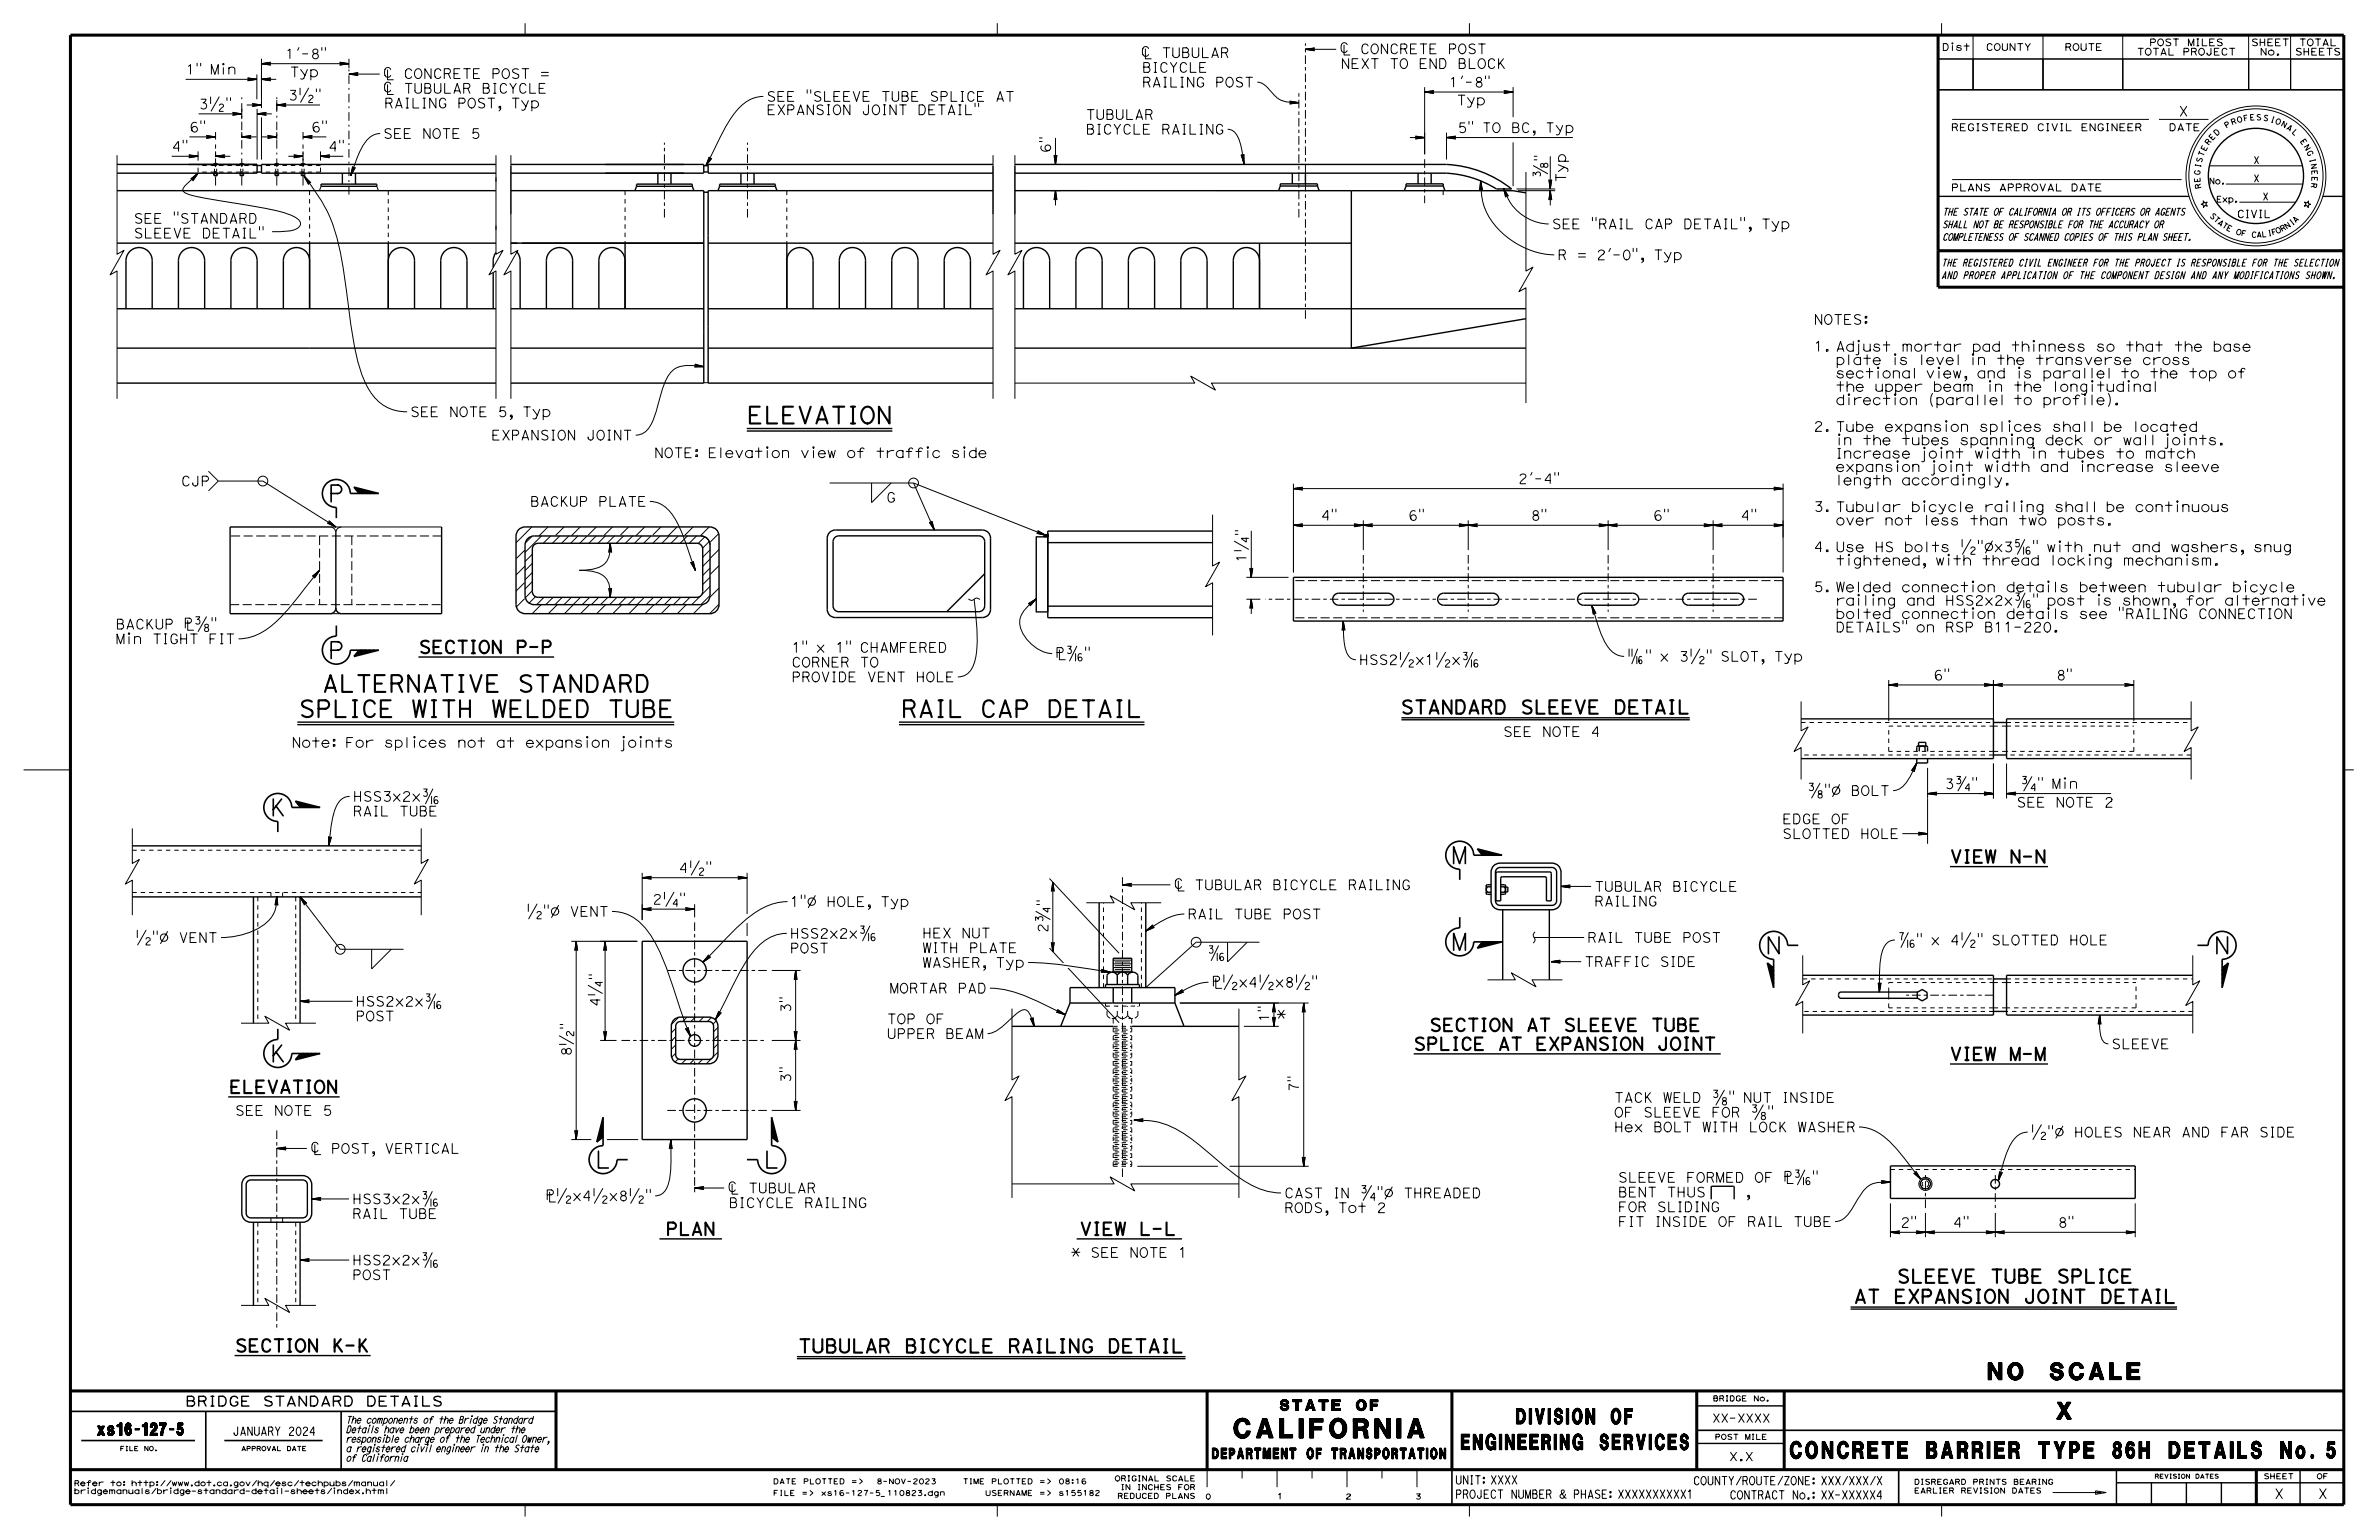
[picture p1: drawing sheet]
<svg xmlns="http://www.w3.org/2000/svg" width="432mm" height="279mm" viewBox="0 0 432 279" stroke-linecap="round" stroke-linejoin="round" font-family="sans-serif">
<defs><g id="words">
<text font-size="3.5" x="224" y="260.9">CALIFORNIA</text>
<g font-size="3">
<text x="135.6" y="76.8">ELEVATION</text>
<text x="59.5" y="91">P</text>
<text x="59.5" y="119.5">P</text>
<text x="58.4" y="125.5">ALTERNATIVE STANDARD</text>
<text x="54.2" y="130.1">SPLICE WITH WELDED TUBE</text>
<text x="163.6" y="130.1">RAIL CAP DETAIL</text>
<text x="48.9" y="148">K</text>
<text x="263.4" y="156.7">M</text>
<text x="263.4" y="172.4">M</text>
<text x="320.4" y="173">N</text>
<text x="401.8" y="173">N</text>
<text x="48.9" y="192.7">K</text>
<text x="108" y="211.9">L</text>
<text x="138.6" y="211.9">L</text>
<text x="360.9" y="250.3">NO SCALE</text>
<text x="373.3" y="257.5">X</text>
<text x="324.9" y="264.6">CONCRETE BARRIER TYPE 86H DETAILS No. 5</text>
</g>
<g font-size="2.8">
<text x="265.2" y="263">ENGINEERING SERVICES</text>
<text x="275.2" y="258.3">DIVISION OF</text>
</g>
<g font-size="2.4">
<text x="254.2" y="129.5">STANDARD SLEEVE DETAIL</text>
<text x="344.3" y="232.8">SLEEVE TUBE SPLICE</text>
<text x="336.4" y="236.4">AT EXPANSION JOINT DETAIL</text>
<text x="144.8" y="245.4">TUBULAR BICYCLE RAILING DETAIL</text>
</g>
<g font-size="2.3">
<text x="76" y="118.5">SECTION P-P</text>
<text x="353.9" y="156.5">VIEW N-N</text>
<text x="256.6" y="190.5">SPLICE AT EXPANSION JOINT</text>
<text x="259.5" y="187.1">SECTION AT SLEEVE TUBE</text>
<text x="353.9" y="192.4">VIEW M-M</text>
<text x="41.6" y="198.3">ELEVATION</text>
<text x="120.8" y="224.1">PLAN</text>
<text x="196" y="224.1">VIEW L-L</text>
<text x="42.7" y="245.3">SECTION K-K</text>
</g>
<text font-size="2.2" x="17.7" y="260.4">xs16-127-5</text>
<g font-size="1.9">
<text x="232.3" y="255.9">STATE OF</text>
<text x="220" y="264.7">DEPARTMENT OF TRANSPORTATION</text>
</g>
<g font-size="1.8">
<text x="51.7" y="10.7">1'-8&quot;</text>
<text x="33.7" y="13.5">1&quot; Min</text>
<text x="52.6" y="13.9">Typ</text>
<text x="207.3" y="15.8">RAILING POST</text>
<text x="207.3" y="13.1">BICYCLE</text>
<text x="243.3" y="12.4">NEXT TO END BLOCK</text>
<text x="262.9" y="15.8">1'-8&quot;</text>
<text x="34.4" y="23.9">6&quot;</text>
<text x="36" y="19.8">3½&quot;</text>
<text x="52.3" y="18.2">3½&quot;</text>
<text x="56.5" y="23.9">6&quot;</text>
<text x="69.7" y="19.6">RAILING POST, Typ</text>
<text x="139.1" y="20.8">EXPANSION JOINT DETAIL&quot;</text>
<text x="139.1" y="18.4">SEE &quot;SLEEVE TUBE SPLICE AT</text>
<text x="197.1" y="21.7">TUBULAR</text>
<text x="264.4" y="19">Typ</text>
<text x="395.4" y="21.1">X</text>
<text x="69.5" y="25.1">SEE NOTE 5</text>
<text x="190.7" y="27.8" transform="rotate(-90 190.7 27.8)">6&quot;</text>
<text x="197.1" y="24.3">BICYCLE RAILING</text>
<text x="264.5" y="24.1">5&quot; TO BC, Typ</text>
<text x="284.2" y="33.1" transform="rotate(-90 284.2 33.1)">Typ</text>
<text x="24.3" y="40.5">SEE &quot;STANDARD</text>
<text x="281.7" y="41.5">SEE &quot;RAIL CAP DETAIL&quot;, Typ</text>
<text x="24.3" y="43.2">SLEEVE DETAIL&quot;</text>
<text x="282.7" y="47.1">R = 2'-0&quot;, Typ</text>
<text x="329.2" y="58.8">NOTES:</text>
<text x="329.2" y="63.7">1. Adjust mortar pad thinness so that the base</text>
<text x="333.2" y="71">the upper beam in the longitudinal</text>
<text x="333.2" y="68.6">sectional view, and is parallel to the top of</text>
<text x="333.2" y="66.2">plate is level in the transverse cross</text>
<text x="74.4" y="75.6">SEE NOTE 5, Typ</text>
<text x="333.2" y="73.4">direction (parallel to profile).</text>
<text x="89.2" y="79.8">EXPANSION JOINT</text>
<text x="118.7" y="83">NOTE: Elevation view of traffic side</text>
<text x="329.2" y="78.2">2. Tube expansion splices shall be located</text>
<text x="333.2" y="83.1">Increase joint width in tubes to match</text>
<text x="333.2" y="80.7">in the tubes spanning deck or wall joints.</text>
<text x="32.9" y="88.2">CJP</text>
<text x="275.5" y="87.8">2'-4&quot;</text>
<text x="333.2" y="88">length accordingly.</text>
<text x="333.2" y="85.6">expansion joint width and increase sleeve</text>
<text x="96.2" y="91.9">BACKUP PLATE</text>
<text x="160.9" y="91.1">G</text>
<text x="255.6" y="94.4">6&quot;</text>
<text x="277.8" y="94.4">8&quot;</text>
<text x="300" y="94.4">6&quot;</text>
<text x="329.2" y="92.8">3. Tubular bicycle railing shall be continuous</text>
<text x="333.2" y="95.3">over not less than two posts.</text>
<text x="329.2" y="100.1">4. Use HS bolts ½&quot;Øx3?&quot; with nut and washers, snug</text>
<text x="226.2" y="102.1" transform="rotate(-90 226.2 102.1)">1¼</text>
<text x="329.2" y="107.3">5. Welded connection details between tubular bicycle</text>
<text x="333.2" y="102.5">tightened, with thread locking mechanism.</text>
<text x="333.2" y="112.2">bolted connection details see &quot;RAILING CONNECTION</text>
<text x="333.2" y="109.8">railing and HSS2x2x?&quot; post is shown, for alternative</text>
<text x="21" y="116.8">Min TIGHT FIT</text>
<text x="21" y="114.1">BACKUP Â?&quot;</text>
<text x="143.7" y="118.4">1&quot; x 1&quot; CHAMFERED</text>
<text x="191.6" y="119.5">Â?&quot;</text>
<text x="295.2" y="120">?&quot; x 3½&quot; SLOT, Typ</text>
<text x="333.2" y="114.7">DETAILS&quot; on RSP B11-220.</text>
<text x="143.7" y="123.7">PROVIDE VENT HOLE</text>
<text x="143.7" y="121">CORNER TO</text>
<text x="246.7" y="120.6">HSS2½x1½x?</text>
<text x="350.9" y="123.4">6&quot;</text>
<text x="373.2" y="123.4">8&quot;</text>
<text x="52.9" y="135.6">Note: For splices not at expansion joints</text>
<text x="272.8" y="133.6">SEE NOTE 4</text>
<text x="352.9" y="143.1">3¾&quot;</text>
<text x="366.7" y="143.1">¾&quot; Min</text>
<text x="64" y="148.1">RAIL TUBE</text>
<text x="64" y="145.4">HSS3x2x?</text>
<text x="323.5" y="149.5">EDGE OF</text>
<text x="328" y="144.3">?&quot;Ø BOLT</text>
<text x="366" y="146.4">SEE NOTE 2</text>
<text x="323.5" y="152.1">SLOTTED HOLE</text>
<text x="289.4" y="161.7">TUBULAR BICYCLE</text>
<text x="95.5" y="166.3">½&quot;Ø VENT</text>
<text x="118.4" y="164">2¼&quot;</text>
<text x="143.4" y="164.5">1&quot;Ø HOLE, Typ</text>
<text x="215.5" y="166.7">RAIL TUBE POST</text>
<text x="289.4" y="164.4">RAILING</text>
<text x="24.5" y="171">½&quot;Ø VENT</text>
<text x="143.4" y="172.9">POST</text>
<text x="143.4" y="170.2">HSS2x2x?</text>
<text x="167.4" y="172.8">WITH PLATE</text>
<text x="167.4" y="170.2">HEX NUT</text>
<text x="190.2" y="169.2" transform="rotate(-90 190.2 169.2)">2¾</text>
<text x="288.1" y="171">RAIL TUBE POST</text>
<text x="344.4" y="171.4">?&quot; x 4½&quot; SLOTTED HOLE</text>
<text x="167.4" y="175.5">WASHER, Typ</text>
<text x="287.6" y="175.4">TRAFFIC SIDE</text>
<text x="64.5" y="185.2">POST</text>
<text x="64.5" y="182.6">HSS2x2x?</text>
<text x="143.5" y="183.8" transform="rotate(-90 143.5 183.8)">3&quot;</text>
<text x="161" y="185.7">TOP OF</text>
<text x="161.4" y="180.2">MORTAR PAD</text>
<text x="230.3" y="185.5" transform="rotate(-90 230.3 185.5)">1&quot;</text>
<text x="231.7" y="185">*</text>
<text x="103.7" y="191.7" transform="rotate(-90 103.7 191.7)">8½</text>
<text x="161" y="188.4">UPPER BEAM</text>
<text x="383.2" y="190.3">SLEEVE</text>
<text x="143.5" y="196.5" transform="rotate(-90 143.5 196.5)">3&quot;</text>
<text x="42.6" y="202.4">SEE NOTE 5</text>
<text x="235.7" y="198.2" transform="rotate(-90 235.7 198.2)">7&quot;</text>
<text x="293" y="202.7">OF SLEEVE FOR ?&quot;</text>
<text x="293" y="200">TACK WELD ?&quot; NUT INSIDE</text>
<text x="293" y="205.4">Hex BOLT WITH LOCK WASHER</text>
<text x="368.5" y="206.3">½&quot;Ø HOLES NEAR AND FAR SIDE</text>
<text x="293.7" y="214.5">SLEEVE FORMED OF Â?&quot;</text>
<text x="63.9" y="221.1">RAIL TUBE</text>
<text x="63.9" y="218.4">HSS3x2x?</text>
<text x="132.3" y="219.1">BICYCLE RAILING</text>
<text x="233.1" y="220">RODS, Tot 2</text>
<text x="233.1" y="217.3">CAST IN ¾&quot;Ø THREADED</text>
<text x="293.7" y="219.8">FOR SLIDING</text>
<text x="293.7" y="217.2">BENT THUS</text>
<text x="293.7" y="222.5">FIT INSIDE OF RAIL TUBE</text>
<text x="344.9" y="222.7">2&quot;</text>
<text x="373.5" y="222.7">8&quot;</text>
<text x="63.9" y="232.2">POST</text>
<text x="63.9" y="229.5">HSS2x2x?</text>
<text x="194.4" y="228.1">* SEE NOTE 1</text>
<text x="33.6" y="255.1">BRIDGE STANDARD DETAILS</text>
<text x="412.8" y="271.9">X</text>
<text x="420.7" y="271.9">X</text>
</g>
<g font-size="1.5">
<text x="42.2" y="260.4">JANUARY 2024</text>
<text x="310.7" y="258">XX-XXXX</text>
<text x="264.1" y="269.3">UNIT: XXXX</text>
<text x="307.3" y="269.4">COUNTY/ROUTE/ZONE: XXX/XXX/X</text>
<text x="313.8" y="265">X.X</text>
<text x="264.1" y="271.8">PROJECT NUMBER &amp; PHASE: XXXXXXXXXX1</text>
<text x="313.9" y="272">CONTRACT No.: XX-XXXXX4</text>
</g>
<text font-size="1.4" x="406" y="39.5">CIVIL</text>
<g font-size="1.3">
<text x="354.1" y="23.7">REGISTERED CIVIL ENGINEER</text>
<text x="393.6" y="23.7">DATE</text>
<text x="409" y="29.7">X</text>
<text x="354.1" y="34.7">PLANS APPROVAL DATE</text>
<text x="409" y="33">X</text>
<text x="352.5" y="41.3">SHALL NOT BE RESPONSIBLE FOR THE ACCURACY OR</text>
<text x="352.5" y="39.1">THE STATE OF CALIFORNIA OR ITS OFFICERS OR AGENTS</text>
<text x="410.7" y="36.3">X</text>
<text x="352.5" y="43.6">COMPLETENESS OF SCANNED COPIES OF THIS PLAN SHEET.</text>
<text x="352.4" y="50.6">AND PROPER APPLICATION OF THE COMPONENT DESIGN AND ANY MODIFICATIONS SHOWN.</text>
<text x="352.4" y="48.3">THE REGISTERED CIVIL ENGINEER FOR THE PROJECT IS RESPONSIBLE FOR THE SELECTION</text>
<text x="62.8" y="263.4">a registered civil engineer in the State</text>
<text x="62.8" y="261.7">responsible charge of the Technical Owner,</text>
<text x="62.8" y="260">Details have been prepared under the</text>
<text x="62.8" y="258.2">The components of the Bridge Standard</text>
<text x="62.8" y="265.1">of California</text>
</g>
<g font-size="1.2">
<text x="352.5" y="9.2">Dist</text>
<text x="360.4" y="9.2">COUNTY</text>
<text x="374.7" y="9.2">ROUTE</text>
<text x="387.8" y="10">TOTAL PROJECT</text>
<text x="390.1" y="8.3">POST MILES</text>
<text x="408.6" y="8.3">SHEET</text>
<text x="410.2" y="10">No.</text>
<text x="416.5" y="10">SHEETS</text>
<text x="417.3" y="8.3">TOTAL</text>
</g>
<g font-size="1.1">
<text x="400.9" y="33.4">No.</text>
<text x="402.3" y="36.7">Exp.</text>
</g>
<g font-size="1">
<text x="404.1" y="23.3" transform="rotate(-31 404.1 23.3)">P</text>
<text x="405.1" y="22.7" transform="rotate(-20 405.1 22.7)">R</text>
<text x="406.1" y="22.3" transform="rotate(-15 406.1 22.3)">O</text>
<text x="407.3" y="22" transform="rotate(-10 407.3 22)">F</text>
<text x="408.4" y="21.8" transform="rotate(-4 408.4 21.8)">E</text>
<text x="409.5" y="21.8" transform="rotate(1 409.5 21.8)">S</text>
<text x="410.7" y="21.8" transform="rotate(12 410.7 21.8)">S</text>
<text x="412" y="22.1" transform="rotate(17 412 22.1)">I</text>
<text x="412.9" y="22.3" transform="rotate(22 412.9 22.3)">O</text>
<text x="413.9" y="22.8" transform="rotate(28 413.9 22.8)">N</text>
<text x="414.9" y="23.3" transform="rotate(33 414.9 23.3)">A</text>
<text x="399.6" y="29.6" transform="rotate(-74 399.6 29.6)">S</text>
<text x="399.9" y="28.5" transform="rotate(-69 399.9 28.5)">T</text>
<text x="400.3" y="27.5" transform="rotate(-63 400.3 27.5)">E</text>
<text x="400.9" y="26.4" transform="rotate(-53 400.9 26.4)">R</text>
<text x="401.5" y="25.5" transform="rotate(-47 401.5 25.5)">E</text>
<text x="402.3" y="24.7" transform="rotate(-42 402.3 24.7)">D</text>
<text x="415.9" y="24" transform="rotate(44 415.9 24)">L</text>
<text x="417.4" y="25.6" transform="rotate(55 417.4 25.6)">E</text>
<text x="418.1" y="26.6" transform="rotate(60 418.1 26.6)">N</text>
<text x="418.6" y="27.6" transform="rotate(65 418.6 27.6)">G</text>
<text x="419.2" y="28.9" transform="rotate(76 419.2 28.9)">I</text>
<text x="419.4" y="29.8" transform="rotate(81 419.4 29.8)">N</text>
<text x="399.3" y="31.8" transform="rotate(-85 399.3 31.8)">G</text>
<text x="399.4" y="33.1" transform="rotate(-96 399.4 33.1)">E</text>
<text x="399.4" y="30.5" transform="rotate(-79 399.4 30.5)">I</text>
<text x="399.6" y="34.2" transform="rotate(-101 399.6 34.2)">R</text>
<text x="419.5" y="33.1" transform="rotate(98 419.5 33.1)">R</text>
<text x="419.6" y="30.9" transform="rotate(87 419.6 30.9)">E</text>
<text x="419.6" y="32" transform="rotate(92 419.6 32)">E</text>
<text x="401" y="39.2" transform="rotate(46 401 39.2)">S</text>
<text x="401.7" y="39.9" transform="rotate(41 401.7 39.9)">T</text>
<text x="402.4" y="40.6" transform="rotate(37 402.4 40.6)">A</text>
<text x="403.2" y="41.1" transform="rotate(32 403.2 41.1)">T</text>
<text x="404" y="41.7" transform="rotate(27 404 41.7)">E</text>
<text x="415" y="41.6" transform="rotate(-34 415 41.6)">N</text>
<text x="416" y="40.9" transform="rotate(-38 416 40.9)">I</text>
<text x="416.6" y="40.5" transform="rotate(-43 416.6 40.5)">A</text>
<text x="405.7" y="42.4" transform="rotate(18 405.7 42.4)">O</text>
<text x="406.7" y="42.7" transform="rotate(13 406.7 42.7)">F</text>
<text x="408.6" y="43" transform="rotate(4 408.6 43)">C</text>
<text x="409.6" y="43.1" transform="rotate(-1 409.6 43.1)">A</text>
<text x="410.5" y="43" transform="rotate(-6 410.5 43)">L</text>
<text x="411.7" y="42.9" transform="rotate(-10 411.7 42.9)">I</text>
<text x="412.4" y="42.7" transform="rotate(-15 412.4 42.7)">F</text>
<text x="413.3" y="42.4" transform="rotate(-24 413.3 42.4)">O</text>
<text x="414.2" y="42.1" transform="rotate(-29 414.2 42.1)">R</text>
<text x="310.9" y="254.2">BRIDGE No.</text>
<text x="311.2" y="261.2">POST MILE</text>
<text x="13.4" y="269.6">Refer to: http://www.dot.ca.gov/hq/esc/techpubs/manual/</text>
<text x="140.3" y="269.2">DATE PLOTTED =&gt;</text>
<text x="174.7" y="269.2">TIME PLOTTED =&gt;</text>
<text x="192.1" y="269.2">08:16</text>
<text x="202.3" y="268.7">ORIGINAL SCALE</text>
<text x="347.4" y="269.3">DISREGARD PRINTS BEARING</text>
<text x="410.8" y="268.3">SHEET</text>
<text x="420.5" y="268.3">OF</text>
<text x="13.4" y="271">bridgemanuals/bridge-standard-detail-sheets/index.html</text>
<text x="140.3" y="271.3">FILE =&gt;</text>
<text x="149" y="271.3">xs16-127-5_110823.dgn</text>
<text x="178.8" y="271.3">USERNAME =&gt;</text>
<text x="192.1" y="271.3">s155182</text>
<text x="202.8" y="271.9">REDUCED PLANS</text>
<text x="203.4" y="270.3">IN INCHES FOR</text>
<text x="218.8" y="272">0</text>
<text x="231.8" y="271.9">1</text>
<text x="244.2" y="272">2</text>
<text x="256.9" y="272">3</text>
<text x="347.4" y="270.9">EARLIER REVISION DATES</text>
</g>
<g font-size=".8">
<text x="21.8" y="263.2">FILE NO.</text>
<text x="43.8" y="263.2">APPROVAL DATE</text>
<text x="391.1" y="268.2">REVISION DATES</text>
</g>
</g></defs>
<g fill="none" stroke="#000" stroke-width=".18" stroke-dasharray=".8 .7" stroke-linecap="butt">
<path d="M36 31.2v-1.2M38.9 31.4v-1.6M39.3 31.4v-1.6M43.7 31.4v-1.6M44.1 31.4v-1.6M46.7 30h-10.7M46.7 31.2h-10.7M50 31.4v-1.6M50.4 31.4v-1.6M54.8 31.4v-1.6M55.2 31.4v-1.6M56.2 34.6v9.5"/>
<path d="M58.2 31.2v-1.2M58.2 30h-10.7M58.2 31.2h-10.7M70.5 34.6v9.5M113.5 34.6v9.5M142.8 34.6v9.5M326.9 131.1h34.9M342.8 136.3v-4.6M342.8 131.7h19M361.8 137h-34.9M361.8 136.3h-19M361.8 131.7h2.4"/>
<path d="M364.2 131.1h33.5M364.2 131.7h23.1M364.2 136.3h-2.4M387.3 136.3v-4.6M387.3 136.3h-23.1M397.7 137h-33.5M24 154.3h52.5M24 161.9h52.5M46.8 162.7v22.9M49.2 161.9v.8M51.3 161.9v.8M53.7 162.7v22.9"/>
<path d="M200.3 179.2v-15.4M207.2 179.2v-15.4M327.2 177.6h34.6M342.8 178.3h19M342.8 180v-1.7M361.8 178.3h2.4M364.2 177.6h33.8M364.2 178.3h23.5M200.7 182.5v-.5M200.7 182.5h6.1M200.9 184.2a1.06 1.06 0 0 0 1.9 0M200.9 184.2v-1.7"/>
<path d="M201.8 184.8h3.8M202.1 186.2h3.3M202.1 186.5h3.3M202.1 187.2h3.3M202.1 187.9h3.3M202.1 188.6h3.3M202.1 189.2h3.3M202.1 189.9h3.3M202.1 190.6h3.3M202.1 191.2h3.3M202.1 191.9h3.3M202.1 192.6h3.3"/>
<path d="M202.1 193.3h3.3M202.1 193.9h3.3M202.1 194.6h3.3M202.1 195.3h3.3M202.1 195.9h3.3M202.1 196.6h3.3M202.1 197.3h3.3M202.1 198h3.3M202.1 198.6h3.3M202.1 199.3h3.3M202.1 200h3.3M202.3 186.9h2.8"/>
<path d="M202.3 187.6h2.8M202.3 188.2h2.8M202.3 188.9h2.8M202.3 189.6h2.8M202.3 190.2h2.8M202.3 190.9h2.8M202.3 191.6h2.8M202.3 192.3h2.8M202.3 192.9h2.8M202.3 193.6h2.8M202.3 194.3h2.8M202.3 194.9h2.8"/>
<path d="M202.3 195.6h2.8M202.3 196.3h2.8M202.3 197h2.8M202.3 197.6h2.8M202.3 198.3h2.8M202.3 199h2.8M202.3 199.6h2.8M202.8 184.2v-1.7M202.8 184.2a1.07 1.07 0 0 0 1.9 0M204.7 184.2a1.06 1.06 0 0 0 1.8 0M204.7 184.2v-1.7M206.5 184.2v-1.7"/>
<path d="M206.8 182.5v-.5M342.8 182.9v-1.8M361.8 183.5h-34.6M361.8 182.9h-19M364.2 182.9h-2.4M387.7 182.9v-4.6M387.7 182.9h-23.5M398 183.5h-33.8M202.1 211.6v-26.8M202.1 211.3h3.3M202.1 210.7h3.3M202.1 200.6h3.3"/>
<path d="M202.1 201.3h3.3M202.1 201.9h3.3M202.1 202.6h3.3M202.1 203.3h3.3M202.1 204h3.3M202.1 204.6h3.3M202.1 205.3h3.3M202.1 206h3.3M202.1 206.6h3.3M202.1 207.3h3.3M202.1 208h3.3M202.1 208.7h3.3"/>
<path d="M202.1 209.3h3.3M202.1 210h3.3M202.1 211.6h3.3M202.3 210.3h2.8M202.3 211h2.8M202.3 200.3h2.8M202.3 200.9h2.8M202.3 201.6h2.8M202.3 202.3h2.8M202.3 202.9h2.8M202.3 203.6h2.8M202.3 204.3h2.8"/>
<path d="M202.3 205h2.8M202.3 205.6h2.8M202.3 206.3h2.8M202.3 207h2.8M202.3 207.7h2.8M202.3 208.3h2.8M202.3 209h2.8M202.3 209.7h2.8M205.4 211.6v-26.8M343.1 212.2h44.5M350.1 214.8a.59 .59 0 0 0-.8-.6 .59 .59 0 0 0-.2 1 .59 .59 0 0 0 .9-.2l.1-.2M46.8 221.8v15"/>
<path d="M49.2 221.8v-.8M51.3 221.8v-.8M53.7 221.8v15"/>
</g>
<g fill="none" stroke="#000" stroke-width=".25">
<path d="M351.8 16.3h73.6M21.2 34.6h68.8M21.2 29.8h25.5v1.6h-25.5M46.7 30h.8M46.7 31.2h.8M58.3 33.4h10.1v.4h-10.1zM62.1 31.4v2M64.5 31.4v2M90 29.8h-42.5v1.6h42.5M92.7 29.8h35M92.7 31.4h35M92.7 34.6h35v34.9h-35"/>
<path d="M115.5 33.8v-.4h10.2v.4M115.5 33.8h10.2M115.5 33.8l-.3 .8M119.4 31.4v2M121.8 31.4v2M125.7 33.8l.3 .8M127.7 30.1h.8M127.7 31.2h.8M127.7 34.9h.8M127.7 29.9v1.5M128.5 29.8h51.7M128.5 31.4h51.7"/>
<path d="M128.5 29.9v1.5M130.6 33.8v-.4h10.1v.4M130.6 33.8h10.1M130.6 33.8l-.3 .8M134.5 31.4v2M136.9 31.4v2M140.7 33.8l.3 .8M180.2 34.6h-51.7v34.9h51.7M184.2 34.6h90.4l2.4 .4M184.2 29.8h78.3a20.6 20.6 0 0 1 11.9 4.5h-2.8a19.1 19.1 0 0 0-9.1-2.9h-78.3M232.4 33.8l-.3 .8M232.4 33.8h6.7"/>
<path d="M234.6 31.4v2M236.9 31.4v2M239.1 33.8l.3 .8M239.1 33.8v-.4h-6.7v.4M245.3 34.6v28.6l31.7-5.4M255.2 33.8l-.3 .8M255.2 33.8h6.8M257.4 31.4v2M259.8 31.4v2M262 33.8l.3 .8M262 33.8v-.4h-6.8v.4M351.8 35.6h45.5"/>
<path d="M421.6 35.6h3.8M21.2 44.1h68.8M21.2 56h68.8M22.9 56v-8.7a2.38 2.38 0 0 1 2.3-2.4 2.38 2.38 0 0 1 2.4 2.4v8.7M32.4 56v-8.7a2.38 2.38 0 0 1 2.4-2.4 2.38 2.38 0 0 1 2.3 2.4v8.7M41.9 56v-8.7a2.38 2.38 0 0 1 2.4-2.4 2.38 2.38 0 0 1 2.4 2.4v8.7M56.2 47.3a2.38 2.38 0 0 0-2.4-2.4 2.38 2.38 0 0 0-2.4 2.4v8.7M56.2 44.1v11.9M70.5 44.1v11.9M70.5 47.3a2.38 2.38 0 0 1 2.4-2.4 2.38 2.38 0 0 1 2.3 2.4v8.7M80 56v-8.7a2.38 2.38 0 0 1 2.4-2.4 2.38 2.38 0 0 1 2.4 2.4v8.7M89.5 49.4v6.6"/>
<path d="M90 45.8l-.2 .4a3.9 3.9 0 0 0-.3 2.3M92.7 56h35M92.7 44.1h35M93.8 45.7a2.37 2.37 0 0 1 .6 1.6v8.7M99.2 47.3v8.7M99.2 47.3a2.38 2.38 0 0 1 2.4-2.4 2.38 2.38 0 0 1 2.3 2.4v8.7M113.5 47.3a2.38 2.38 0 0 0-2.4-2.4 2.38 2.38 0 0 0-2.4 2.4v8.7M113.5 44.1v11.9M128.5 44.1h51.7M128.5 56h51.7M142.8 47.3a2.38 2.38 0 0 1 2.4-2.4 2.38 2.38 0 0 1 2.4 2.4v8.7M142.8 44.1v11.9"/>
<path d="M152.3 56v-8.7a2.38 2.38 0 0 1 2.4-2.4 2.38 2.38 0 0 1 2.4 2.4v8.7M161.9 56v-8.7a2.38 2.38 0 0 1 2.3-2.4 2.38 2.38 0 0 1 2.4 2.4v8.7M171.4 56v-8.7a2.38 2.38 0 0 1 2.4-2.4 2.38 2.38 0 0 1 2.3 2.4v8.7M184.2 44.1h61.1M184.2 56h92.8M185.8 56v-8.7a2.38 2.38 0 0 1 2.3-2.4 2.38 2.38 0 0 1 2.4 2.4v8.7M195.3 56v-8.7a2.38 2.38 0 0 1 2.4-2.4 2.38 2.38 0 0 1 2.3 2.4v8.7M204.8 56v-8.7a2.38 2.38 0 0 1 2.4-2.4 2.38 2.38 0 0 1 2.4 2.4v8.7M214.3 56v-8.7a2.38 2.38 0 0 1 2.4-2.4 2.38 2.38 0 0 1 2.4 2.4v8.7M228.6 47.3a2.38 2.38 0 0 0-2.4-2.4 2.38 2.38 0 0 0-2.4 2.4v8.7M228.6 44.1v11.9M21.2 63.2h68.8"/>
<path d="M21.2 69.5h68.8M92.7 63.2h35M128.5 63.2h51.7M135.5 78.2h26.5M135.5 77.7h26.5M184.2 63.2h92.8M59.9 95.6h-18.1v15.7h18.1a1.03 1.03 0 0 0 1.1-1M61 96.6v13.7M80.2 95.6v15.7h-18.2a1.03 1.03 0 0 1-1-1M97.1 98.8l.6-.2h28.8a1.05 1.05 0 0 1 1 1v7.7a1.05 1.05 0 0 1-1 1.1h-28.8a1.05 1.05 0 0 1-1.1-1.1v-7.7l.1-.3zM150.6 96.6l.5-.3 .5-.1h26.7a1.48 1.48 0 0 1 1.5 1.4v13a1.48 1.48 0 0 1-1.5 1.4h-26.7a1.48 1.48 0 0 1-1.5-1.4v-13l.2-.5zM151.4 97.7l.5-.4 .4-.1h25.4a1.06 1.06 0 0 1 1 1.1v11.6a1.06 1.06 0 0 1-1 1.1h-25.4a1.06 1.06 0 0 1-1.1-1.1v-11.6z"/>
<path d="M188.1 97.4h2.1v13.6h-2.1zM190.2 98.4h29.9M220.1 96.4h-29.9v15.7h29.9M75.9 119.2h24.7M95.3 111.3a1.66 1.66 0 0 1-1.6-1.6v-12.4a1.66 1.66 0 0 1 1.6-1.7h33.6a1.66 1.66 0 0 1 1.6 1.7v12.4a1.66 1.66 0 0 1-1.6 1.6h-33.6M96.9 109.7h30.3a1.66 1.66 0 0 0 1.7-1.7v-9.1a1.66 1.66 0 0 0-1.7-1.7h-30.2a1.66 1.66 0 0 0-1.7 1.7v9.2a1.66 1.66 0 0 0 1.7 1.6M178.7 104.1l-6.9 6.9M190.2 110h29.9M234.8 104.7h88.8v8h-88.8zM242.1 108.1l.5-.4 .4-.1h8.9a1.09 1.09 0 0 1 1.1 1.1 1.09 1.09 0 0 1-1.1 1.1h-8.9a1.09 1.09 0 0 1-1-.6 1.09 1.09 0 0 1 .1-1.1zM261.2 108.1l.5-.4 .3-.1h9a1.09 1.09 0 0 1 1 1.1 1.09 1.09 0 0 1-1 1.1h-9a1.09 1.09 0 0 1-.9-.6 1.09 1.09 0 0 1 .1-1.1zM286.5 108.1l.6-.4 .3-.1h9a1.09 1.09 0 0 1 1 1.1 1.09 1.09 0 0 1-1 1.1h-9a1.09 1.09 0 0 1-.9-.6 1.09 1.09 0 0 1 0-1.1z"/>
<path d="M305.6 108.1l.5-.4 .4-.1h8.9a1.09 1.09 0 0 1 1.1 1.1 1.09 1.09 0 0 1-1.1 1.1h-8.9a1.09 1.09 0 0 1-1-.6 1.09 1.09 0 0 1 .1-1.1zM54 131.5h68.4M54 131h68.4M163.2 131.5h44.5M163.2 131h44.5M254.4 130.6h52.3M254.4 130.2h52.3M326.9 130.4h34.9v7.2h-34.9M347.9 137.6v.8h2v-.8M348.1 135.3h1.5M348.2 135.3v-.6h1.3v.6M348.4 135.6l-.3-.3-.1 .1-.1 .9"/>
<path d="M348.4 135.6a.68 .68 0 0 1 1 0M348.4 135.6v.7M349.4 135.6l.2-.3 .2 .1 .1 .9M349.4 135.6v.7M361.8 131.1h2.4M361.8 137h2.4M397.7 130.4h-33.5v7.2h33.5M24 153.5h52.5M271.1 157.1l.5-.4 .7-.1h9.4a1.64 1.64 0 0 1 1.6 1.6v5.2a1.63 1.63 0 0 1-1.6 1.7h-9.4a1.63 1.63 0 0 1-1.7-1.7v-5.2l.2-.6zM271.6 158.3l.2-.1h9.6l.2 .3v4.9h-.9v-4.1l-.3-.2h-7.9l-.1 .2v4.1h-.9zM271.7 157.6l.6-.2h9.4a.84 .84 0 0 1 .8 .8v5.2a.84 .84 0 0 1-.8 .9h-9.4a.84 .84 0 0 1-.9-.9v-5.2zM353.9 157.2h17.8"/>
<path d="M24 162.7h52.5M46 162.7v22.9M54.5 162.7v22.9M116.6 170.8h19v36h-19zM199.5 163.8v15.4M200.7 179.2v-.6h6.1v.6M201.8 176.4h3.8M202.1 176.4v-2.5h3.3v2.5M202.1 179.2v2.8M202.8 176.9a1.06 1.06 0 0 0-1.9 0v1.7M202.8 176.9v1.7M202.8 176.9a1.07 1.07 0 0 1 1.9 0v1.7"/>
<path d="M204.7 176.9a1.06 1.06 0 0 1 1.8 0v1.7M205.4 179.2v2.8M208 163.8v15.4M269.8 160.7v1.4M270 160.9l-.2 .5 .2 .5M270.6 160.5h-.7l-.1 .2 .1 .2h.7M270.6 161.9h-.6l-.2 .2 .2 .2h.6M272.4 160.5h.7l.2 .2-.2 .2h-.7M272.4 161.9h.7l.2 .2-.2 .2h-.7M272.8 165.1v12.6M273 160.9l.3 .5-.3 .5M273.3 160.7v1.4"/>
<path d="M273.3 161h.4v.8h-.4M281.2 165.1v12.6M327.2 176.9h34.6v7.3h-34.6M348.1 180h-13.9a.58 .58 0 0 0-.5 .6 .58 .58 0 0 0 .5 .5h13.9M361.8 177.6h2.4M398 176.9h-33.8v7.3h33.8M41.4 199h20.3M122.3 185l.6-.3 .6-.2h5.2a1.63 1.63 0 0 1 1.6 1.7v5.2a1.64 1.64 0 0 1-1.6 1.6h-5.2a1.64 1.64 0 0 1-1.7-1.6v-5.2l.2-.7zM122.9 185.6l.6-.3h5.2a.84 .84 0 0 1 .8 .9v5.2a.84 .84 0 0 1-.8 .8h-5.2a.84 .84 0 0 1-.9-.8v-5.2zM183.7 186.2h18.4M194.2 182v-2.8h19.1v2.8M194.2 182h19.1"/>
<path d="M194.2 182l-1.7 4.2M205.4 186.2h19.5M213.3 182l1.6 4.2M256.6 191.2h55.7M348 180l.9-.5 .9 .5v1.1l-.9 .5-.9-.5zM353.9 193h17.8M361.8 183.5h2.4M44.4 213.8l.5-.4 .6-.1h9.4a1.64 1.64 0 0 1 1.7 1.6v5.2a1.63 1.63 0 0 1-1.7 1.7h-9.4a1.63 1.63 0 0 1-1.6-1.7v-5.2l.1-.6zM44.9 214.3l.6-.2h9.4a.84 .84 0 0 1 .9 .8v5.2a.84 .84 0 0 1-.9 .9h-9.4a.84 .84 0 0 1-.8-.9v-5.2zM310.6 215.4l.1-.2 4 .1 .1 2.3M343.1 211.5h44.5v5.9h-44.5zM46 221.8v15"/>
<path d="M54.5 221.8v15M119.7 224.8h11.4M195.4 224.8h19.1M335.9 237.5h59.2M335.9 237.1h59.2M42.6 245.9h24.7M144.6 246.5h70.6M144.6 246.1h70.6M308 255.1h15.8M308 261.9h15.8M384.1 266.6v6.4M384.1 269h41.3"/>
<path d="M390.5 269v4M396.8 269v4M403.2 269v4M417.5 266.6v6.4"/>
<circle cx="409.5" cy="31.9" r="8.6"/>
<circle cx="126.1" cy="176.1" r="2.11"/>
<circle cx="126.1" cy="188.8" r="1.06"/>
<circle cx="126.1" cy="201.5" r="2.11"/>
<circle cx="362.1" cy="214.8" r=".79"/>
</g>
<g fill="none" stroke="#000" stroke-width=".18">
<path d="M33.7 14.4h12.9M43.9 19.8v1.8M44.8 19.1h2.7M45 14.2l1.6 .2M45 14.3v.2M45 14.3l-.1-.2 1.7 .3M45 14.3l1.6 .1M45.1 14.3l1.5 .1M45.8 18.8l1.7 .2M45.9 18.9l1.6 .2M45.9 18.9v.3M45.9 18.9l-.1-.1 1.7 .3"/>
<path d="M45.9 19l1.6 .1M46.6 14.4l-1.5 .1M46.6 14.4l-1.6 .1M46.6 13.5v4.5M46.6 14.4l-1.6 .2M46.6 14.4l-1.7 .3 .1-.2M46.7 19.8v9.1M47.5 14.4h2.6M47.5 19.1h-1.6M47.5 10.7v8.9M47.5 11.6h1.5M47.5 11.6l1.6 .1"/>
<path d="M47.5 11.6l1.6 .2v-.1M47.5 11.6h15.8M47.5 19.1l-1.7 .2M47.5 19.1l-1.7 .2 .1-.1M47.5 14.4l1.5 .1M47.5 14.4l1.6 .1M47.5 14.4l1.6 .3v-.2M47.5 19.1l-1.6 .1M47.5 11.6l1.6 .2M47.5 14.4l1.6 .2M49 11.5l-1.5 .1M49 14.3l-1.5 .1"/>
<path d="M49.1 11.4l-1.6 .2M49.1 11.4v-.1l-1.6 .3M49.1 14.3l-1.6 .1M49.1 14.3v-.2l-1.6 .3M49.1 11.4v.3M49.1 14.3v.2M49.1 11.3l-1.6 .3M49.1 14.2l-1.6 .2M50.2 19.1h7.9M50.2 18.2v1.8M50.2 19.1h1.6M50.2 19.1l1.6 .1"/>
<path d="M50.2 19l1.7 .3-.1-.1M50.2 19l1.7 .3M51.8 19h-1.6M51.8 18.9v.3M51.8 18.9l-1.6 .1M51.8 18.9l.1-.1-1.7 .3M51.9 18.8l-1.7 .3M61.7 11.3l1.6 .3M61.7 11.4v.3M61.7 11.4v-.1l1.6 .3M61.7 11.4l1.6 .2M61.8 11.5l1.5 .1"/>
<path d="M63.3 13.4l1.7 .3-.1-.1M63.3 13.4l1.7 .2M63.3 13.4h1.5M63.3 11.6l-1.6 .1M63.3 11.6h-1.5M63.3 13.4h5.6M63.3 13.4l1.6 .1M63.3 13.4l1.6 .2M63.3 10.7v1.7M63.3 11.6l-1.6 .2M63.3 11.6l-1.6 .2v-.1M64.8 13.4l.1 .2"/>
<path d="M64.9 13.4h-1.6M64.9 13.3l-.1 .1M64.9 13.3l-1.6 .1M64.9 13.3l.1-.1-1.7 .2M65 13.2l-1.7 .2M95.3 4.2v2.2M138.5 17.5a6.9 6.9 0 0 0-5.5 3.5l-1.4 2.1-3.5 7M181 4.2v2.2M228.2 14.9a4.6 4.6 0 0 1 2.9 2.2 5.2 5.2 0 0 0 4.7 1.5M234.1 18.4l1.7 .2M234.2 18.5l1.6 .1M234.2 18.5l.1 .1"/>
<path d="M234.2 18.5l-.1-.2 1.7 .3M234.3 18.6l-.1 .1M234.3 18.6h1.5M235.8 18.6l-1.6 .1M235.8 18.6l-1.7 .2M235.8 18.6l-1.7 .3 .1-.2M258.6 16.7h16M258.6 16.7l1.6 .2M258.6 15.8v12.2M258.6 16.7l1.5 .1M258.6 16.7l1.6 .1M260.1 16.6l-1.5 .1"/>
<path d="M260.2 16.6l-.1 .1 .2 .3-1.7-.3M260.2 16.6l-1.6 .1M260.2 16.6l.1-.2-1.7 .3M260.2 16.5l-1.6 .2M266.7 4.2v2.2M273 16.5l1.6 .2M273 16.6v.2M273 16.6l1.6 .1M273 16.6v-.2l1.6 .3M273.1 16.6l1.5 .1M274.6 16.7l-1.5 .1M274.6 15.8v5.5"/>
<path d="M274.6 16.7l-1.6 .2M274.6 16.7l-1.6 .1M274.6 16.7l-1.6 .3v-.2M351.8 10.7h6.3v5.6h-6.3zM351.8 10.7h73.6M352.4 4.2v2.2M358.1 10.7h12.7v5.6h-12.7zM358.1 6.4v9.9M370.8 6.4v9.9M370.8 10.7h14.5v5.6h-14.5zM385.3 10.7h22.8v5.6h-22.8zM385.3 6.4v9.9"/>
<path d="M408.1 6.4v9.9M408.1 10.7h7.7v5.6h-7.7zM415.8 6.4v9.9M415.8 10.7h9.6v5.6h-9.6zM21.2 28.2v17.9l1.3-.7-2.5 4.5 1.2-.7v23.2M31.2 28.4h4.8M34.3 28.1l1.7 .3M34.4 28.2l1.6 .2M34.4 28.2v.2l-.1 .2 1.7-.2M34.4 28.2l-.1-.1 1.7 .3M34.4 24.8h4.7M34.4 28.3l1.6 .1"/>
<path d="M34.8 32.5h.1M34.9 32.5l.1 .2M36 31.4l-1 1.2M36 31.4l-1.3 1.1M36 31.4l-1.4 1 .2 .1M36 31.4l-1.1 1.1M36 31.4l-1 1.3M36 28.4h-1.6M36 31.4l-1 1.4v-.1M36 31.4l-1.2 1.1M36 31.4l-1 1.4M36 27.5v1.6"/>
<path d="M36 28.4l-1.7 .2M36 28.4l-1.6 .1M36 31.4l-1.5 1.4a2.8 2.8 0 0 0-1.3 1.7 3.5 3.5 0 0 0 2.5 1.2l6.1 1a75.5 75.5 0 0 1 10.5 2.1 2.94 2.94 0 0 1 2.2 1.7 1.48 1.48 0 0 1-1.5 1.3l-1.3 .2h-2.3M36 20.7h7.9M37.5 24.6l1.6 .2M37.5 24.7v.3M37.5 24.7v-.1l1.6 .2M37.5 24.7l1.6 .1M37.6 24.8h1.5M38.7 29.8a.54 .54 0 0 1 .8 0zM38.8 31.5h.7M38.9 31.9h.5"/>
<path d="M38.9 30h.4M38.9 31.9h.4M39 31.8h-.2v-.4h.7v.4h-.2M39 31.8h.3M39 31.5v.3M39.1 31.4v.1M39.1 28.4h2.7M39.1 24.8l-1.5 .1M39.1 28.4l1.7 .2M39.1 24.8l-1.6 .2M39.1 24v1.3M39.1 27.5v1"/>
<path d="M39.1 24.8l-1.6 .3M39.1 24.8l-1.6 .3v-.1M39.1 28.4h1.6M39.1 28.4l1.6 .1M39.1 28.4l1.7 .2-.1-.1M39.2 31.4l-.1 .1M39.3 31.5v.3M40.7 28.3l-1.6 .1M40.7 28.2l-1.6 .2M40.7 28.2l.1-.1-1.7 .3M40.7 28.2v.3M40.8 28.1l-1.7 .3"/>
<path d="M42.3 20.4l1.6 .3M42.3 20.5l1.6 .2M42.3 20.5v.3M42.3 20.5l-.1-.1 1.7 .3M42.3 20.6l1.6 .1M43.5 29.8a.54 .54 0 0 1 .8 0zM43.5 31.5h.7M43.6 31.9h.5M43.7 30h.4M43.7 31.9h.4M43.7 31.8h.4M43.7 31.5v.3"/>
<path d="M43.7 31.8h-.2v-.4h.7v.4h-.1M43.9 31.4v.1v-.1M43.9 24.8h2.7M43.9 20.7h-1.6M43.9 24v1M43.9 20.7l-1.6 .2M43.9 20.7l-1.7 .2 .1-.1M43.9 24.8l1.5 .1M43.9 24.8l1.6 .2M43.9 24.8l1.7 .3-.1-.1M43.9 20.7l-1.6 .1M43.9 24.8l1.6 .3"/>
<path d="M44.1 31.5v.3M45.4 24.8h-1.5M45.5 24.7l-1.6 .1M45.5 24.7l.1-.1-1.7 .2M45.5 24.7v.3M45.5 24.6l-1.6 .2M46.7 20.7h2.6M46.7 20.7h1.5M46.7 20.7l1.6 .1M46.7 20.7l1.6 .2v-.1M46.7 20.7l1.6 .2M47.5 21.3v7.7"/>
<path d="M47.6 24.8h2.6M48.2 20.6l-1.5 .1M48.3 20.5v.3M48.3 20.5l-1.6 .2M48.3 20.5v-.1l-1.6 .3M48.3 20.4l-1.6 .3M48.6 24.6l1.6 .2M48.7 24.7l1.5 .1M48.7 24.7v.3M48.7 24.7l-.1-.1 1.6 .2M48.7 24.8h1.5M49.8 29.8a.54 .54 0 0 1 .9 0z"/>
<path d="M49.9 31.5h.7M50 31.9h.5M50 30h.4M50.1 31.8h-.2v-.4h.7v.4h-.2M50.1 31.5v.3M50.1 31.8h.3M50.2 31.5l.1-.1v.1M50.2 24.8l-1.5 .1M50.2 24v1.3M50.2 24.8l-1.6 .3M50.2 24.8l-1.6 .3 .1-.1M50.2 24.8l-1.5 .2"/>
<path d="M50.4 31.5v.3M50.4 31.9h-.4M52.3 28.4h2.7M53.4 28.1l1.6 .3M53.4 28.2v.3M53.4 28.2l-.1-.1 1.7 .3M53.4 28.2l1.6 .2M53.5 28.3l1.5 .1M54.6 29.8a.54 .54 0 0 1 .8 0zM54.7 31.5h.6M54.7 31.9h.6M54.8 30h.4"/>
<path d="M54.8 31.8h.4M54.8 31.8h-.1v-.4h.6v.4h-.1M54.8 31.5v.3M55 31.4v.1M55 24.8h4.2M55 28.4h-1.5M55 24.8l1.6 .3M55 28.4l-1.6 .1M55 24v1.3M55 27.5v1.6M55 24.8l1.5 .1M55 24.8l1.6 .2"/>
<path d="M55 24.8l1.7 .3-.1-.1M55 28.4l-1.6 .2M55 28.4l-1.7 .2 .1-.1M55.2 31.5v.3M55.2 31.9h-.4M55.2 32l.8 1.5 .1-.3M55.2 32a29.9 29.9 0 0 1 6.8 15l.4 2.1a189.7 189.7 0 0 0 2.5 16.4 15.9 15.9 0 0 0 3.6 7.1 7.4 7.4 0 0 0 5.4 2.1M55.2 32l1.2 1.2M55.2 32l.9 1.3M55.2 32l.8 1.3M55.2 32l1.2 1.1-.1 .1M55.2 32l1.1 1.2"/>
<path d="M55.2 32l1 1.2M55.2 32l.8 1.4M55.2 32l.9 1.2M56.3 33.2h-.2M56.5 24.8h-1.5M56.6 24.7l-1.6 .1M56.6 24.7l.1-.1-1.7 .2M56.6 24.7v.3M56.6 24.6l-1.6 .2M58.2 28.4h4.1M58.2 28.4l1.6 .2v-.1M58.2 28.4l1.6 .2"/>
<path d="M58.2 27.5v1.6M58.2 28.4h1.5M58.2 28.4l1.6 .1M58.3 33.8l-.3 .8M59.7 28.3l-1.5 .1M59.8 28.2v.3M59.8 28.2l-1.6 .2M59.8 28.2v-.1l-1.6 .3M59.8 28.1l-1.6 .3M64 30.3l-.3 1.6M64.1 30.3l-.4 1.6M64.1 30.4l-.4 1.5"/>
<path d="M64.2 30.5l-.2-.3-.3 1.7M64.2 30.5l-.5 1.4M64.3 30.4l-.6 1.5M64.3 30.4l-.1 .1M64.3 30.4h.2l-.8 1.5M64.4 30.4l-.7 1.5M68.4 33.8l.3 .8M69 24.2a3.5 3.5 0 0 0-2.9 1.9l-1 1.8-1.4 4M90 28.2v17.9l1.3-.7-2.5 4.5 1.2-.7v23.2M90 32.2v.8M92.7 28.2v17.9l1.3-.7-2.5 4.5 1.2-.7v23.2M92.7 30.1v8.7"/>
<path d="M127.7 29.8v.1M127.7 31.4h.1M128.5 29.8v.1M128.5 31.4h.1M128.8 28.5l-.7 1.6M128.8 28.6l.1 .2M128.8 28.6l-.7 1.5M128.8 28.6l-.1-.1-.6 1.6M128.8 28.7l-.7 1.4M128.9 28.8l-.8 1.3M128.9 28.8l.3-.1-1.1 1.4M129 28.8l-.9 1.3"/>
<path d="M129 28.7l-.9 1.4M129.1 28.7l-1 1.4M180.2 28.2v17.9l1.3-.7-2.5 4.5 1.2-.7v23.2M180.2 30.1v8.7M184.2 28.2v17.9l1.3-.7-2.6 4.5 1.3-.7v23.2M184.2 30.1v8.7M190.7 29.8h1.9M190.7 34.6h1.8M191.4 28.2l.2 1.6M191.4 28.2h.3M191.4 28.2h-.1l.3 1.6M191.4 36.2h.3"/>
<path d="M191.5 28.3l.1 1.5M191.6 25v4.8M191.6 34.6v2.7M191.6 34.6l.2 1.6M191.6 34.6l-.1 1.5M191.6 34.6l-.2 1.6M191.6 34.6l.3 1.7-.2-.1M191.6 34.6v1.5M191.6 34.6l-.3 1.7 .1-.1M191.6 34.6l.1 1.6M191.6 28.3v1.5M191.7 28.2l-.1 1.6"/>
<path d="M191.7 28.2h.2l-.3 1.6M191.8 28.2l-.2 1.6M222.8 23.5a2.35 2.35 0 0 1 2.1 1.8l.5 1.8 .4 2.6M225.3 28.1l.5 1.6M225.4 28.1l.4 1.6M225.4 28.1h-.2l.6 1.6M225.4 28.1l.1 .1M225.5 28.2l.3 1.5M225.6 28.1l.2 1.6M225.7 28.1l.1 1.6M225.7 28.1l-.2 .1M225.7 28.1l.1-.1v1.7"/>
<path d="M225.7 28l.1 1.7M255.9 25h2.7M256.9 24.7l1.7 .3M257 24.8v.3M257 24.8l-.1-.1 1.7 .3M257 24.8l1.6 .2M257 24.9l1.6 .1M258.6 25h-1.6M258.6 25l-1.6 .1M258.6 25l-1.7 .2M258.6 25l-1.7 .2 .1-.1M261.9 34.6v.8"/>
<path d="M262.5 25h23M262.5 25l1.7 .2-.1-.1M262.5 25l1.7 .2M262.5 24.1v4.8M262.5 25h1.6M262.5 25l1.6 .1M264 25l.1 .1M264.1 24.9l-1.6 .1M264.1 24.8l-1.6 .2M264.2 24.7l-1.7 .3M268.7 32.8l-.2 1.7 .2-.1M268.7 32.8a11.9 11.9 0 0 0 6.1 11.1 14 14 0 0 0 7.3 2.3"/>
<path d="M268.7 32.8l.3 1.6M268.7 32.8v1.6M268.7 32.8l.4 1.7-.1-.1M268.7 32.8l.2 1.6M268.7 32.8l-.1 1.7M268.7 32.8l.1 1.5M268.8 34.3l-.1 .1M268.8 34.3l.2 .1M272.9 34.1l.4 1.7 .1-.1M272.9 34.1a8.8 8.8 0 0 0 8.2 6.5M272.9 34.1l.8 1.5M272.9 34.1l.5 1.5"/>
<path d="M272.9 34.1l.5 1.6M272.9 34.1l.9 1.5-.2-.1M272.9 34.1l.7 1.4M272.9 34.1l.4 1.6M272.9 34.1l.6 1.4M273.5 35.5h.1M273.5 35.5l-.1 .2M274.6 25.8v8M275.2 34.3h7.1M275.5 34.6h6.8M277 31.2v18l1.2-.7-2.5 4.4 1.3-.7v20.9M281.2 32.7l.2 1.6"/>
<path d="M281.2 32.7h.3M281.2 36.2h.3M281.2 32.7l-.1-.1 .3 1.7M281.3 32.7l.1 1.6M281.4 34.6l-.3 1.7 .1-.1M281.4 34.6l.1 1.6M281.4 34.6l.2 1.6M281.4 34.6l-.1 1.5M281.4 34.6l-.2 1.6M281.4 34.6l.3 1.7-.2-.1M281.4 28.4v5.9M281.4 34.6v2.7"/>
<path d="M281.4 34.6l.1 1.5M281.5 32.7l-.1 1.6M281.5 32.7l.2-.1-.3 1.7M281.6 32.7l-.2 1.6M354.3 32.6h41.7M354.3 21.7h35.7M391.9 21.7h9M399.9 36.4l.3 .4 .4-.1-.2 .3 .2 .4-.4-.1-.3 .4v-.5l-.4-.1 .4-.2zM401 30.1h16.9M404 33.4h14M406.5 36.7h10.2M418.3 36.7l.4 .1 .3-.3v.4l.4 .2-.4 .1v.5l-.3-.4-.4 .1 .2-.4z"/>
<path d="M70.5 48.2v.1M70.5 49.7h.1M90 40.9v.8M228.6 48.2v.1M228.6 49.7h.1M126.2 66.1l1.5 .4M126.2 66.5h1.5M126.2 66.5l-.1 .1 1.6-.1M126.2 66.2l1.5 .3M126.2 66.2l.1 .1M126.2 66.2l-.1-.2 1.6 .5M126.2 66.4l1.5 .1"/>
<path d="M126.2 66.3l1.5 .2M126.3 66.3l-.1 .2M126.3 66.3l1.4 .2M127.7 69.4h.8M127.7 66.5l-1.4-.1a5.2 5.2 0 0 0-4.4 1 14.9 14.9 0 0 0-2.5 6.3 9.9 9.9 0 0 1-2.3 4.7l-.8 .4-.9 .1M127.7 66.5h-1.6M184.2 69.5h32.6l-.7-1.3 4.5 2.6-.7-1.3h57.1M37.8 85.5l1.8 1.8M39.6 87.3h8.1l13.3 8.3M39.6 87.3l-1.8 1.8M59.5 94.9l1.5 .7M59.6 94.9h-.2l1.6 .7"/>
<path d="M59.6 94.9l1.4 .7M59.6 94.8l1.4 .8M59.7 94.8l1.3 .8M59.7 94.8l-.1 .1M59.7 94.6v-.1l1.3 1.1M59.7 94.6v.2M59.7 94.6l1.3 1M59.7 94.7l1.3 .9M59.7 94.5l1.3 1.1M62 95.6a1.03 1.03 0 0 0-1 1 1.04 1.04 0 0 0-1.1-1h20.3M95.2 99.8l-1.5 1.5M96.5 95.6l-2.8 2.9"/>
<path d="M96.6 97.3l-1.3 1.2M98.3 97.2l-3 3M99.5 95.6l-1.7 1.6M99.9 97.2l-1.3 1.4M101.6 97.2l-1.3 1.4M102.4 95.6l-1.5 1.5M103.2 97.2l-1.3 1.4M104.9 97.2l-1.3 1.4M105.3 95.6l-1.6 1.6M106.6 97.2l-1.4 1.4M108.2 97.2l-1.3 1.4M108.2 95.6l-1.5 1.5"/>
<path d="M109.9 97.2l-1.4 1.4M110.8 98.6a4.1 4.1 0 0 1-1.5 4 7.7 7.7 0 0 1-4.2 .9 6.7 6.7 0 0 1 4.8 1.3 4.5 4.5 0 0 1 .9 3.6M110.8 98.6l-.3 1.6 .1-.1M110.8 98.6l-.3 1.6M110.8 98.6v1.5M110.8 98.6l.2 1.6-.1-.1M110.8 98.6l-.2 1.5M110.8 98.6l-.1 1.5M110.8 98.6l.2 1.6M110.8 98.6l.1 1.5M111.2 95.6l-1.5 1.5M111.5 97.2l-1.3 1.4"/>
<path d="M113.2 97.2l-1.3 1.4M114.1 95.6l-1.5 1.5M114.8 97.2l-1.3 1.4M116.5 97.2l-1.3 1.4M117 95.6l-1.6 1.6M118 91a5.1 5.1 0 0 1 4.3 2.8 61.3 61.3 0 0 1 3.9 9.7M118.1 97.2l-1.3 1.4M119.8 97.2l-1.3 1.4M120 95.6l-1.5 1.4M121.5 97.2l-1.4 1.4M122.9 95.6l-1.7 1.7M123.1 97.2l-1.3 1.4"/>
<path d="M124.8 97.2l-1.4 1.4M125.8 95.6l-1.5 1.5M126.4 97.2l-1.3 1.4M127.2 97.2a1.66 1.66 0 0 1 1.7 1.7M127.9 97.4l-1.2 1.2M128.7 95.6l-1.6 1.6M128.7 98.2l-1.2 1.2M128.9 99.8l-1.4 1.3M130.4 96.8l-1.5 1.6M130.5 99.7l-1.6 1.6M150.6 87.6h15.2M158.2 87.6v3.6l3.6-3.6"/>
<path d="M165.8 87.6l3.8 8.6M165.8 87.6l24 9.5M168.7 94.8h.3l.2-.3 .4 1.7zM168.7 94.8l.9 1.4M168.8 94.8l.8 1.4M168.9 94.8l.7 1.4M169 94.7l.6 1.5M169.1 94.7l.5 1.5M169.1 94.6l.5 1.6M188.2 96.7l1.6 .4M188.3 96.7l1.5 .4M188.4 96.6l1.4 .5"/>
<path d="M188.4 96.3l1.4 .8M188.4 96.4l1.4 .7M188.4 96.4v-.1l1.4 .8M188.4 96.4v.2l-.2 .2 1.6 .3M188.4 96.5l1.4 .6M189.5 97.4h.1M189.5 97.4l.7-.5v.5zM189.6 97.3v.1M189.7 97.2v.2M189.8 97.2v.2M189.8 97.1v.3M189.9 97.1v.3"/>
<path d="M189.9 97v.4M190 97v.4M190.1 96.9v.5M190.2 96.9v.5M220.1 93.4v9.3l1.3-.7-2.6 4.4 1.3-.7v9.6M227.1 96.3v8.4M234.8 88.6l1.6 .3M234.8 95.3l1.6 .2M234.8 87.8v16.1M234.8 88.6h88.8M234.8 88.6l1.5 .1M234.8 88.6l1.6 .2"/>
<path d="M234.8 88.6l1.6 .3v-.1M234.8 95.3h88.8M234.8 95.3l1.5 .1M234.8 95.3l1.6 .1M234.8 95.3l1.6 .3v-.2M236.3 88.6h-1.5M236.3 95.2l-1.5 .1M236.4 88.5l-1.6 .1M236.4 88.5v-.1l-1.6 .2M236.4 95.2l-1.6 .1M236.4 95.2v-.2l-1.6 .3M236.4 88.5v.3"/>
<path d="M236.4 95.2v.2M236.4 88.4l-1.6 .2M236.4 95.1l-1.6 .2M245.8 95.1l3.3 .4M245.9 95.2l3.1 .2M245.9 95.2l-.1-.2 3.3 .6-.1-.2M245.9 95.2v.2M247.4 95.3l-1.5 .1M247.4 94.4v5.4M247.4 95.3l-1.6 .2M249 95.2l-1.6 .1M249 95.2l.1-.2-3.3 .6 .1-.2"/>
<path d="M249 95.2v.2M249.1 95.1l-1.7 .2M264.9 95.1l3.2 .4M264.9 95.2l3.2 .2M264.9 95.2l-.1-.2 3.4 .6-.1-.2M264.9 95.2v.2M264.9 95.2l3.1 .2M266.5 95.3l-1.6 .1M266.5 94.4v5.4M266.5 95.3l-1.6 .2M268 95.2l-1.5 .1M268.1 95.2v.2"/>
<path d="M268.1 95.2l-1.6 .1M268.1 95.2l.1-.2-3.4 .6 .1-.2M268.1 95.1l-1.6 .2M290.3 95.1l3.2 .4M290.3 95.2l3.2 .2M290.3 95.2l-.1-.2 3.4 .6-.1-.2M290.3 95.2v.2M290.3 95.2l3.1 .2M291.9 95.3l-1.6 .1M291.9 94.4v5.4M291.9 95.3l-1.6 .2M293.4 95.2l-1.5 .1"/>
<path d="M293.5 95.2l-1.6 .1M293.5 95.2l.1-.2-3.4 .6 .1-.2M293.5 95.2v.2M293.5 95.1l-1.6 .2M309.3 95.1l3.3 .4M309.4 95.4l-.1 .2 3.3-.6-.2 .3 .1 .1M309.4 95.2l-.1-.2 3.3 .6-.1-.2M309.4 95.2v.2M309.4 95.2l3.1 .2M310.9 95.3l-1.5 .1M310.9 94.4v5.4M310.9 95.3l-1.6 .2"/>
<path d="M312.5 95.2l-1.6 .1M312.6 95.1l-1.7 .2M322 88.4l1.6 .2M322 95.1l1.6 .2M322 88.5l1.6 .1M322 95.2l1.6 .1M322 88.5v.3M322 88.5v-.1l1.6 .2M322 95.2v.2M322 95.2v-.2l1.6 .3M322.1 88.6h1.5M322.1 95.2l1.5 .1"/>
<path d="M323.6 88.6l-1.5 .1M323.6 95.3l-1.5 .1M323.6 87.8v16.1M323.6 88.6l-1.6 .3M323.6 88.6l-1.6 .3v-.1M323.6 95.3l-1.6 .2M323.6 95.3l-1.6 .3v-.2M323.6 88.6l-1.6 .2M323.6 95.3l-1.6 .1M56.8 104.6h.2M57 104.6v.1M58 103.5l-1 1.1"/>
<path d="M58 103.5l-1 1.2M58 103.5l-1.2 1M58 103.5l-1.3 1 .1 .1M58 103.5l-.9 1a65.8 65.8 0 0 1-7.7 9 9.7 9.7 0 0 1-6.1 2.4M58 103.5l-.9 1.3M58 103.5l-1.1 1.1M58 103.5l-1.2 1.1M58 103.5l-.9 1.4-.1-.2M59.9 111.3h2.1M95.2 105.7l-1.5 1.6M95.2 108.6l-1.5 1.6M95.3 102.7l-1.6 1.6"/>
<path d="M96.6 107.2l-1.3 1.3M96.6 100.6l-1.3 1.3M96.6 102.2l-1.3 1.3M96.6 103.9l-1.3 1.3M96.6 105.5l-1.3 1.3M97.2 108.3l-1.2 1.1M98.2 109.7l-1.6 1.6M98.7 108.4l-1.3 1.3M100.4 108.4l-1.3 1.3M101.2 109.7l-1.7 1.6M102 108.4l-1.3 1.3M103.7 108.4l-1.3 1.3"/>
<path d="M105.4 108.4l-3 2.9M107 109.7l-1.6 1.6M107 108.4l-1.3 1.3M108.7 108.4l-1.4 1.3M110 109.7l-1.7 1.6M110.3 108.4l-1.3 1.3M110.5 106.8l.3 1.6M110.6 106.8l-.1-.1 .3 1.7M110.6 106.8l.2 1.6M110.6 106.8l.2 .1M110.7 106.8l.1 1.6M110.8 100.1h-.2"/>
<path d="M110.8 106.9v1.5M110.8 100.1h.1M110.8 106.8v1.6M110.9 106.8l-.1 1.6M110.9 106.8l.1-.1-.2 1.7M110.9 106.8l-.1 .1M111 106.8l-.2 1.6M112 108.4l-1.3 1.3M112.8 109.8l-1.6 1.5M113.6 108.4l-1.3 1.3M115.3 108.4l-1.3 1.3M115.8 109.7l-1.6 1.6"/>
<path d="M116.9 108.4l-1.3 1.3M118.6 108.4l-1.3 1.3M118.7 109.7l-1.6 1.6M120.3 108.4l-1.4 1.3M121.7 109.6l-1.7 1.7M121.9 108.4l-1.3 1.3M123.6 108.4l-1.4 1.3M124.6 109.7l-1.7 1.6M125.2 108.4l-1.3 1.3M125.4 102l.8 1.5M125.5 102.1l.7 1.4M125.6 102.1l.6 1.4"/>
<path d="M125.6 102.1l-.3-.1 .9 1.5M125.7 102l.5 1.5M125.7 101.9l-.1 .2M125.7 101.9l.1-.1 .4 1.7M125.7 101.9l.5 1.6M125.8 101.9l.4 1.6M127 108.2l-1.4 1.5M127.5 109.7l-1.6 1.6M128.9 108l-1.7 1.7M128.9 104.7l-1.4 1.4M128.9 103.1l-1.4 1.3M128.9 101.4l-1.4 1.3"/>
<path d="M128.9 106.4l-1.5 1.5M130.5 102.6l-1.5 1.6M130.5 109.6l-1.7 1.7M130.5 106.7l-1.6 1.6M175.8 108.7a.89 .89 0 0 0 1.3-.2l.7 .3M176.8 108.7a43.6 43.6 0 0 1 .4 10.1 5.2 5.2 0 0 1-1.7 3.5l-.7 .4-1 .1M186.8 109.6h.1M188.1 108.7l-1.4 .8M188.1 108.7l-1.2 1M188.1 108.7l-1.5 .8 .2 .1M188.1 108.7l-1.1 .9a4.5 4.5 0 0 0-1.9 3.6 6.8 6.8 0 0 0 5.9 5.4M188.1 108.7l-1.1 1.2"/>
<path d="M188.1 108.7l-1.2 .9M188.1 108.7l-1.1 1.2-.1-.3M188.1 108.7l-1.3 .9M188.1 108.7l-1.1 1.1M226.2 108.7h2.6M226.2 104.7h7.7M226.9 103.1l.2 1.6M227 103.2h.3M227 103.2l.1 1.5M227 103.2l-.2-.1 .3 1.6M227.1 108.7v2.7M227.1 108.7l.2 1.6"/>
<path d="M227.1 108.7l-.1 1.6M227.1 108.7l.3 1.7-.1-.1M227.1 108.7l.1 1.6M227.1 108.7l-.3 1.7 .3-.2 .2 .1M227.1 108.7l-.2 1.6M227.2 103.2l-.1 1.5M227.3 103.2l-.2 1.5M227.3 103.2l.1-.1-.3 1.6M227.3 103.1l-.2 1.6M243.8 112.7l.1 2.6a7.1 7.1 0 0 0 1 3.9l.5 .4 .7 .1M243.8 112.7l.3 1.6M243.8 112.7v1.5"/>
<path d="M243.8 112.7l.3 1.6-.2-.1M243.8 112.7l-.1 1.6M243.8 112.7l.1 1.5M243.8 112.7l.2 1.6M243.8 112.7l-.2 1.7 .1-.1M243.8 112.7l-.2 1.6M243.9 114.2l-.2 .1M288.9 109.8l.3 1.6M288.9 109.8l.5 1.4M288.9 109.8l.3 1.7 .1-.1M288.9 109.8l.6 1.4M288.9 109.8l.6 1.5"/>
<path d="M288.9 109.8l1 3.2a10.5 10.5 0 0 0 3.1 5.6l.9 .3 .9 .2M288.9 109.8l.7 1.5M288.9 109.8l.4 1.5M288.9 109.8l.4 1.6M288.9 109.8l.8 1.5h-.2M289.4 111.2l.1 .1M289.4 111.2l-.1 .2M4.3 139.7h8.5M326.9 127.3v5.3l1.3-.7-2.6 4.4 1.3-.7v5.8M342.8 124.3h44.5M342.8 124.3l1.6 .2M342.8 123.4v7.4"/>
<path d="M342.8 124.3h1.6M342.8 124.3l1.6 .1M342.8 124.3l1.7 .2-.1-.1M344.4 124.2l-1.6 .1M344.4 124.1v.3M344.4 124.1l-1.6 .2M344.4 124.1l.1-.1-1.7 .3M347.2 139.8l.1 .1M347.9 138.4l-1 2.2a4.2 4.2 0 0 1-3.3 2.8M347.9 138.4l-.5 1.6M347.9 138.4l-.7 1.4M347.9 138.4l-.8 1.4"/>
<path d="M347.9 138.4l-.5 1.7-.1-.2M347.9 138.4l-.9 1.4M347.9 138.4l-.6 1.5M347.9 138.4l-1 1.4h.3M347.9 138.4l-.6 1.4M349.9 139.3v13.8M360.2 124.1l3.3 .4M360.2 124.1v.3M360.2 124.1l3.2 .3M360.2 124.1l-.1-.1 3.4 .5-.1-.1M360.3 124.2l3.1 .1M361.8 123.4v7.4"/>
<path d="M361.8 138.5v6.4M361.8 124.3l-1.6 .2M361.8 124.3l-1.6 .1M363.4 124.2l-3.1 .1M363.4 124.1v.3M363.4 124.1l.1-.1-3.4 .5 .1-.1M363.4 124.1l-1.6 .2M363.5 124.1l-1.7 .2M364.2 138.5v6.4M385.7 124.1l1.6 .2M385.7 124.1v.3M385.7 124.1l-.1-.1 1.7 .3"/>
<path d="M385.8 124.2l1.5 .1M387.3 124.3h-1.5M387.3 123.4v7.4M387.3 124.3l-1.6 .2M387.3 124.3l-1.6 .1M387.3 124.3l-1.7 .2 .1-.1M397.7 127.3v5.3l1.3-.7-2.6 4.4 1.3-.7v5.8M425.4 139.7h1.8M24 150.3v6.3l1.3-.7-2.5 4.5 1.2-.7v6.3M59.7 151.8v1.7M59.8 151.9l-.1 1.6M59.9 152l-.3-.2 .1 1.7"/>
<path d="M59.9 152l-.2 1.5M60 151.9l-.3 1.6M60 151.9l-.1 .1M60 151.9l.2-.1-.5 1.7M60.1 151.9l-.4 1.6M63.5 144.5a2.71 2.71 0 0 0-2.5 1.9 25.6 25.6 0 0 0-1.3 7.1M76.5 150.3v6.3l1.2-.7-2.5 4.5 1.3-.7v6.3M116.6 159.2h19M116.6 158.4v8.5M116.6 159.2l1.5 .1M116.6 159.2l1.5 .2M116.6 159.2l1.6 .3-.1-.1"/>
<path d="M116.6 159.2l1.6 .3M118.1 159.2h-1.5M118.1 159.1v.3M118.1 159.1l-1.5 .1M118.1 159.1l.1-.1-1.6 .2M118.2 159l-1.6 .2M134 159l1.6 .2M134 159.1v.3M134 159.1l-.1-.1 1.7 .2M134 159.1l1.6 .1M134.1 159.2h1.5M135.6 159.2l-1.6 .2"/>
<path d="M135.6 159.2l-1.5 .1M135.6 158.4v7.4M135.6 159.2l-1.6 .3M135.6 159.2l-1.7 .3 .1-.1M190.5 159.4l12.6 13.5M345.3 151.2h4.6M348.2 151l1.7 .2M348.3 151.1l.1 .1M348.3 151.1l1.6 .1M348.3 151.1l-.1-.1 1.7 .2M348.3 151.2h1.6M348.4 151.2l-.1 .2"/>
<path d="M348.4 151.2h1.5M349.9 144l1.6 .2M349.9 144h11.9M349.9 151.2l-1.6 .1M349.9 144h1.5M349.9 144l1.6 .1M349.9 144l1.6 .3v-.2M349.9 151.2l-1.7 .3M349.9 151.2l-1.6 .2M349.9 151.2l-1.7 .3 .1-.1M351.4 143.9l-1.5 .1M351.5 143.8v.3"/>
<path d="M351.5 143.8l-1.6 .2M351.5 143.8v-.1l-1.6 .3M360.2 143.8l1.6 .2M360.2 143.8v.3M360.2 143.8l-.1-.1 1.7 .3M360.3 143.9l1.5 .1M361.8 144h-1.5M361.8 144l-1.6 .2M361.8 144l-1.6 .1M361.8 144l-1.7 .3 .1-.2M364.2 144h19M364.2 144l1.6 .2"/>
<path d="M364.2 144l1.7 .3-.1-.2M364.2 144h1.5M364.2 144l1.6 .1M365.7 143.9l-1.5 .1M365.8 143.8v.3M365.8 143.8l-1.6 .2M365.8 143.8l.1-.1-1.7 .3M50.2 164.1l.1 .1M50.2 162.6l-.3 1.6 .3-.1M50.2 162.6v1.5M50.2 162.6l.1 1.6M50.2 162.6l-.2 1.6"/>
<path d="M50.2 162.6a5.8 5.8 0 0 1-3.6 6 14.9 14.9 0 0 1-6.5 1.5M50.2 162.6l.2 1.6M50.2 162.6l-.1 1.5M50.2 162.6l.3 1.7-.2-.1M54.5 162.7l1 1.2M54.5 162.7l.9 1.2M54.5 162.7l.8 1.4M54.5 162.7l.8 1.5 .1-.3M54.5 162.7l1.2 1.2h-.3M54.5 162.7l.8 1.3M54.5 162.7l1.1 1.2M54.5 162.7l7.2 9.5h11.5"/>
<path d="M67.5 172.2v3.6l3.5-3.6M103.7 170.8h12M104.6 170.8l.1 1.5M104.6 170.8l-.3 1.7 .1-.1M104.6 170.8l.1 1.6M104.6 170.8l-.2 1.6M104.6 170.8v36M104.6 170.8l.2 1.6M104.6 170.8l-.1 1.5M104.6 170.8l.3 1.7-.2-.1M104.7 172.4h-.3M109.8 170.8l.2 1.6"/>
<path d="M109.8 170.8l-.2 1.6M109.8 170.8v18M109.8 170.8v1.5M109.8 170.8l-.1 1.6M109.8 170.8l.3 1.7-.1-.1M109.8 170.8l.1 1.5M109.8 170.8l-.3 1.7 .2-.1M110 172.4h-.3M111.1 165.4a8.2 8.2 0 0 1 6.8 4 50.3 50.3 0 0 1 5.2 12.5l2.2 6.1M116.6 164.9h9.5M116.6 164.9l1.5 .1M116.6 164.9l1.5 .2"/>
<path d="M116.6 164.9l1.6 .3-.1-.1M116.6 164.9l1.6 .3M118.1 164.9h-1.5M118.1 164.8v.3M118.1 164.8l-1.5 .1M118.1 164.8l.1-.1-1.6 .2M118.2 164.7l-1.6 .2M124.4 164.7l1.7 .2M124.5 164.8v.3M124.5 164.8l-.1-.1 1.7 .2M124.5 164.8l1.6 .1M124.5 164.9h1.6"/>
<path d="M126.1 164.9l-1.6 .1M126.1 164.9l-1.6 .2M126.1 164.1v2.3M126.1 164.9l-1.7 .3M126.1 164.9l-1.7 .3 .1-.1M128.6 173.3l-1 1.3M128.6 173.4l-1 1.2M128.7 173.5l-1.1 1.1M128.7 173.6l-.1-.4-1 1.4M128.7 173.6l-1.1 1M128.7 173.6h.1M128.8 173.6l-1.2 1"/>
<path d="M128.8 173.6h.2l-1.4 1M128.9 173.6l-1.3 1M135.6 167.5v2.3M140.1 176.1h5.2M142.8 169.3a8.2 8.2 0 0 0-6.5 3.9 83.6 83.6 0 0 0-5.8 10.6l-.7 1.2M142.9 163.6a12.3 12.3 0 0 0-8.3 3.9l-7 7.1M144.4 176.1v25.4M144.4 176.1l.2 1.6M144.4 176.1l-.1 1.5M144.4 176.1l-.1 1.6M144.4 176.1l.3 1.6h-.1M144.4 176.1l.1 1.5"/>
<path d="M144.4 176.1l-.3 1.6h.2M144.4 176.1l-.2 1.6M144.6 177.7h-.3M179.7 179.3a21.8 21.8 0 0 1 9.2 2.7l4.5 2.1M190.5 172l12.6 13.6M190.9 171l.2 1.7M190.9 171.1h.3M190.9 161.6h.3M190.9 171.1l.2 1.6M190.9 171.1l-.1-.1 .3 1.7M191 171.1l.1 1.6M191.1 160l.2 1.7"/>
<path d="M191.1 160l-.1 1.6M191.1 160l-.2 1.6M191.1 160l.3 1.7-.2-.1M191.1 160v12.7M191.1 160l.1 1.6M191.1 160l-.3 1.7 .1-.1M191.1 160l-.2 1.7M191.2 171.1l-.1 1.6M191.2 171.1l.2-.1-.3 1.7M191.3 171l-.2 1.7M197.2 163.8h5l-.7-1.3 4.5 2.6-.7-1.3h5.5M202.1 174.2h3.3"/>
<path d="M202.1 174.9h3.3M202.1 175.5h3.3M202.1 176.2h3.3M202.3 174.5h2.8M202.3 175.2h2.8M202.3 175.9h2.8M203.7 160.5h8.7M203.7 160.5l1.6 .1M203.7 160.5l1.6 .2M203.7 160.5l1.7 .3-.1-.1M203.7 160.5l1.7 .2M203.7 160.5h1.5"/>
<path d="M205.2 160.5l.1 .2M205.3 160.5h-1.6M205.3 160.4l-1.6 .1M205.3 160.4l.1-.1-1.7 .2M205.3 160.4l-.1 .1M205.4 160.3l-1.7 .2M209.2 168l-1.2 .9M209.2 168v.1M209.2 168v-.2l-1.2 1.1M209.2 168.1l-1.2 .8M209.2 167.9l-1.2 1M209.2 168.1l.2 .1"/>
<path d="M209.3 168.2l-1.3 .7M209.4 168.2l-1.4 .7M209.4 168.2l.1 .1-1.5 .6M209.5 168.2l-1.5 .7M214.6 179.8l-1.3 .8M214.6 179.8l.1 .1M214.6 179.7v.1M214.6 179.7l-1.3 .9M214.6 179.7v-.2l-1.3 1.1M214.6 179.6l-1.3 1M214.6 179.9l-1.3 .7M214.7 179.9l.2 .1-1.6 .6"/>
<path d="M214.7 179.9l-1.4 .7M214.8 180l-1.5 .6M215 165.8a12.3 12.3 0 0 0-6.3 2.7l-.7 .4M219.3 178.2a13.2 13.2 0 0 0-6 2.4M222.8 170.9v3.6l3.6-3.6M228.6 170.9h-11.5l-9.1 8.3M270 177.8h5l-.7-1.3 4.5 2.5-.7-1.2h5.5M278.5 170.1h9M278.6 169.1a.89 .89 0 0 0 0 1.3l-.3 .7M281.5 174.5h5.5M281.5 174.5h1.6M281.5 174.5l1.6 .1"/>
<path d="M281.5 174.5l1.7 .2-.1-.1M281.5 174.5l1.7 .2M281.5 174.5h1.5M283 174.5l.1 .1M283.1 174.4l-1.6 .1M283.1 174.3l-1.6 .2M283.1 174.3l.1-.1-1.7 .3M283.1 174.3l-.1 .2M283.2 174.3l-1.7 .2M283.3 160.8h1.5M283.3 160.8l1.7 .3-.1-.1M283.3 160.8l1.7 .2"/>
<path d="M283.3 160.8h5.5M283.3 160.8l1.6 .1M283.3 160.8l1.6 .2M284.8 160.8l.1 .2M284.9 160.8h-1.6M284.9 160.7l-.1 .1M284.9 160.7l-1.6 .1M284.9 160.7l.1-.2-1.7 .3M285 160.6l-1.7 .2M327.2 173.3v5.4l1.3-.7-2.6 4.4 1.3-.7v5.8M341 178.4l.1 1.6M341 178.4l-.1-.1 .2 1.7"/>
<path d="M341 178.4l.2 .1M341.1 178.4v1.6M341.2 178.5l.2-.2-.3 1.7M341.2 178.5l-.1 1.5M341.2 178.4l-.1 1.6M341.3 178.4l-.2 1.6M341.4 178.4l-.3 1.6M342.8 180v1.1M343.9 170.5a2.41 2.41 0 0 0-2.2 2.1 26.7 26.7 0 0 0-.6 7.4M398 173.3v5.4l1.3-.7-2.6 4.4 1.3-.7v5.8M43.7 185.6h5.1l-.7-1.2 4.4 2.5-.7-1.3h5.5M54.5 181.7l1.6 .2-.1-.2"/>
<path d="M54.5 181.7l1.6 .2M54.5 181.7h9.5M54.5 181.7h1.5M54.5 181.7l1.6 .1M56 181.6l-1.5 .1M56.1 181.5l-1.6 .2M56.1 181.5v-.1l-1.6 .3M56.1 181.5l-.1 .2M108.9 188.8h3M109.6 187.1l.2 1.7M109.7 187.2l.1 1.6M109.7 187.2l-.2-.1 .3 1.7"/>
<path d="M109.7 187.2h.3M109.8 187.2v1.6M109.9 187.2l-.1 1.6M110 187.2l.1-.1-.3 1.7M110 187.2l-.2 1.6M110 187.1l-.2 1.7M122.6 191.1l-.7 .7M122.6 186.6l-.8 .8M122.6 188.1l-.8 .8M122.6 189.6l-.8 .8M123.1 192.1l-.6 .6M123.2 184.6l-1.3 1.3"/>
<path d="M124.5 186.6l.8 1.4M124.5 192.2l-.8 .8M124.6 186.6l.7 1.4M124.7 184.5l-.8 .8M124.7 186.7l-.3-.1 .9 1.4M124.7 186.7l.6 1.3M124.8 186.6l.5 1.4M124.8 186.5l.5 1.5M124.8 186.5l-.1 .2M124.8 186.5l.1-.1 .4 1.6M124.9 186.4l.4 1.6M126 192.2l-.8 .8"/>
<path d="M126.2 184.5l-.8 .8M127.5 192.2l-.8 .8M127.7 184.5l-.8 .8M129.1 192.1l-.9 .9M129.1 184.6l-.7 .7M130 185.2l-.6 .6M130.3 186.4l-.8 .8M130.3 187.9l-.8 .8M130.3 189.4l-.8 .8M130.3 190.9l-.9 .9M130.5 183.5l-.7 1.5M130.5 183.6l.1 .1"/>
<path d="M130.5 183.6l-.7 1.4M130.5 183.6v-.2l-.7 1.6M130.6 183.7l-.8 1.3M130.6 183.7h.3l-1.1 1.3M130.7 183.7l-.9 1.3M130.8 183.7l-1 1.3M130.9 183.7l-1.1 1.3M140.1 188.8h5.2M144.2 199.8l.2 1.7M144.2 187.1l.2 1.7M144.3 199.9h.3M144.3 187.2h.3"/>
<path d="M144.3 199.9l.1 1.6M144.3 199.9l-.2-.1 .3 1.7M144.3 190.4h.3M144.3 187.2l.3 3.2M144.3 187.2l-.2-.1 .6 3.3h-.1M144.3 187.2l.1 1.6M144.4 188.8l.2 1.6M144.4 188.8l-.1 1.6M144.4 188.8l.1 1.5M144.4 188.8l-.2 1.6M144.5 199.9l-.1 1.6M144.5 187.2l-.2 3.1"/>
<path d="M144.6 199.9l-.2 1.6M144.6 187.2l-.2 1.6M144.6 199.9l.1-.1-.3 1.7M144.6 187.2l.1-.1-.6 3.3h.2M144.6 199.8l-.2 1.7M144.6 187.1l-.2 1.7M183.7 183v12.9l1.2-.7-2.5 4.5 1.3-.7v18.3M187.1 184.8l.6 1.5M187.2 184.8l.5 1.5M187.3 184.8h-.3l.7 1.5M187.3 184.8l.4 1.5M187.4 184.8l.3 1.5"/>
<path d="M187.4 184.7l.3 1.6M187.4 184.7l-.1 .1M187.4 184.7l.1-.1 .2 1.7M187.5 184.7l.2 1.6M187.7 186.3l-.5-1.7a1.81 1.81 0 0 0-1.3-1.4 5.4 5.4 0 0 0-2.6 1.8 10.3 10.3 0 0 1-3.2 2.4l-.8 .1M191.8 183.6l1.6 .5M191.9 183.6l1.5 .5M191.9 183.6l-.2 .1 1.7 .4M191.9 183.5l1.5 .6M192 183.2l1.4 .9M192 183.3l1.4 .8M192 183.4l1.4 .7"/>
<path d="M192 183.5l-.1 .1M192 183.5l1.4 .6M192 183.5v-.4l1.4 1M214.1 182h23.4M224.9 183v12.9l1.2-.7-2.5 4.5 1.3-.7v18.3M225.8 186.2h6.3M231 184.6l.2 1.6M231.1 184.6l.1 1.6M231.1 184.6l-.2-.1 .3 1.7M231.1 184.6h.3l-.2 1.6M231.2 184.7v1.5M231.2 182l-.2 1.6"/>
<path d="M231.2 182l.2 1.6M231.2 182v1.5M231.2 182l-.1 1.6M231.2 182l.3 1.7M231.2 182v4.2M231.2 182l.1 1.5M231.2 182l-.3 1.7 .2-.1M231.2 182l.2 1.6h-.3M231.3 184.7l-.1 1.5M231.4 184.6l-.2 1.6M231.5 184.5l-.3 1.7M236.6 182l-.2 1.7 .1-.1"/>
<path d="M236.6 182l.2 1.6M236.6 182l-.2 1.6M236.6 182v29.6M236.6 182v1.5M236.6 182l-.1 1.6M236.6 182l.3 1.7-.1-.1M236.6 182l.1 1.5M236.8 183.6h-.3M381.1 185.7l.1 .1M381.1 184.2l.1 1.5M381.1 184.2l-.3 1.6 .3-.1M381.1 184.2l.1 1.6"/>
<path d="M381.1 184.2v1.5M381.1 184.2v1.5a6.2 6.2 0 0 0 .6 3.1l.4 .4 .6 .2M381.1 184.2l.2 1.6M381.1 184.2l-.1 1.5M381.1 184.2l-.2 1.5M381.1 184.2l.3 1.6h-.2M381.1 184.2l-.2 1.6M50.2 208.4l1.7 .2M50.2 208.4h5.5M50.2 208.4h1.6M50.2 208.4l1.6 .1M50.2 208.4l1.7 .2-.1-.1"/>
<path d="M50.2 208.4h1.5M51.7 208.4l.1 .1M51.8 208.3l-1.6 .1M51.8 208.2l-1.6 .2M51.8 208.2l.1-.1-1.7 .3M51.8 208.2l-.1 .2M51.9 208.2l-1.7 .2M56.6 217.5h6.7M56.6 217.5l1.5 .1M56.6 217.5l1.6 .2M56.6 217.5l1.7 .3-.1-.1M56.6 217.5h1.5"/>
<path d="M58.1 217.5l.1 .2M58.1 217.4l-1.5 .1M58.2 217.4l-.1 .1M58.2 217.4l-1.6 .1M58.2 217.4l.1-.2-1.7 .3M58.2 217.3l-1.6 .2M103.7 206.8h3.6M104.4 205.1l.2 1.7M104.4 205.2l.2 1.6M104.4 205.2l-.1-.1 .3 1.7M104.4 205.2h.3M104.5 205.2l.1 1.6"/>
<path d="M104.7 205.2l-.1 1.6M104.7 205.2l.2-.1-.3 1.7M104.8 205.1l-.2 1.7M110.2 206.8h5.6M121.7 208.3h-.1M121.8 206.8l-.1 1.5M121.8 206.8a29.4 29.4 0 0 1-.6 8.3 2.41 2.41 0 0 1-2.3 1.9M121.8 206.8l.2 1.6M121.8 206.8l.2 1.6-.3-.1M121.8 206.8l-.2 1.5M121.8 206.8l-.3 1.6 .1-.1M121.8 206.8v1.5"/>
<path d="M121.8 206.8l.1 1.5M121.8 206.8l-.3 1.6M126.1 215.5h5.3M126.1 215.5l1.5 .1M126.1 215.5l1.6 .2M126.1 215.5l1.7 .3-.1-.1M126.1 215.5h1.5M127.6 215.5l.1 .2M127.6 215.5h-1.5M127.7 215.4l-.1 .1M127.7 215.4l-1.6 .1M127.7 215.4l.1-.1-1.7 .2"/>
<path d="M127.7 215.3l-1.6 .2M140.1 201.5h5.2M183.7 214.8h18.5l-.7-1.3 4.5 2.6-.7-1.3h19.6M205.8 203.2l1.7 .3-.2-.3M205.8 203.2l1.6 .3M205.8 203.2a15.2 15.2 0 0 1 10.7 3.6l5.1 4.2a23.1 23.1 0 0 0 7.9 5l1.5 .3 1.5 .1M205.8 203.2l1.6 .1M205.8 203.2l1.7-.2-.2 .2M205.8 203.2l1.6 .2M205.8 203.2h1.5M206.4 211.6h14.6M207.4 203.2h-1.6"/>
<path d="M207.4 203.1l-1.6 .1M207.5 203l-1.7 .2M223.2 211.6h14.3M236.4 210l.2 1.6M236.5 210l.1 1.6M236.5 210l-.1-.1 .2 1.7M236.6 210.1v1.5M236.7 210.1l-.1 1.5M236.8 210h-.3M236.8 210l.1-.1-.3 1.7M236.8 210l-.2 1.6M337.4 204.5a8.4 8.4 0 0 1 5.8 2.9l1.7 1.8 3.7 4.7"/>
<path d="M341.5 214.2l1.6 .3M341.5 214.3l.1 .1M341.5 214.3v-.1l1.6 .3M341.5 214.3l1.6 .2M341.6 214.4l1.5 .1M341.6 214.4l-.2 .3 1.7-.2M343.1 214.5a5.3 5.3 0 0 0-4.9 1.5l-1.5 2.4a6.8 6.8 0 0 1-2.8 3.1l-.8 .1M343.1 214.5h-1.5M343.1 214.5l-1.6 .2M343.1 218.3v6.2M343.1 214.5l-1.6 .1M347.4 212.8l1.2 1.1"/>
<path d="M347.5 212.8l1.1 1.1M347.5 212.8l-.2 .1 1.3 1M347.6 212.8l1 1.1M347.7 212.8l.1-.3 .8 1.4M347.7 212.8h-.2M347.7 212.8l.9 1.1M347.7 212.7l.9 1.2M347.7 212.6l.9 1.3M349 213.9h1l.5 .9-.5 .9h-1l-.6-.9zM363 212.6l-.3 1.6M363 212.7l.1 .1M363 212.7l-.3 1.5"/>
<path d="M363 212.7l-.1-.2-.2 1.7M363.1 212.7l-.4 1.5M363.1 212.8l-.4 1.4M363.2 212.8l-.5 1.4M363.3 212.7l-.6 1.5M363.3 212.7l-.2 .1M363.3 212.7h.2l-.8 1.5M363.4 212.7l-.7 1.5M368 205.4a3.4 3.4 0 0 0-2.8 1.8 27.4 27.4 0 0 0-2.5 7M387.6 218.3v6.2M43.7 236.8h5.1l-.7-1.2 4.4 2.5-.7-1.3h5.5M54.5 228.6l1.6 .3v-.1"/>
<path d="M54.5 228.6l1.6 .2M54.5 228.6h8.9M54.5 228.6l1.5 .1M54.5 228.6h1.5M56 228.6l.1 .2M56 228.5l-1.5 .1M56.1 228.5l-1.6 .1M56.1 228.5v-.2l-1.6 .3M56.1 228.5l-.1 .1M56.1 228.4l-1.6 .2M343.1 223.6h44.5M343.1 223.6l1.7 .2"/>
<path d="M343.1 223.6h1.6M343.1 223.6l1.6 .1M343.1 223.6l1.7 .3-.1-.2M344.7 223.5l-1.6 .1M344.7 223.4v.3M344.7 223.4l-1.6 .2M344.7 223.4l.1-.1-1.7 .3M344.8 223.4l-1.7 .2M347.8 223.4l3.3 .4M347.9 223.4l3.2 .3M347.9 223.4l-.1-.1 3.3 .6v-.2M347.9 223.4v.3"/>
<path d="M347.9 223.5l3.1 .1M349.5 220.1v4.4M351 223.5l-3.1 .1M351.1 223.4v.3M351.1 223.4l-3.2 .3M351.1 223.4v-.1l-3.3 .6 .1-.2M351.1 223.4l-3.3 .4M360.5 223.4l3.3 .4M360.6 223.4l3.1 .3M360.6 223.4l-.1-.1 3.3 .6-.1-.2M360.6 223.4v.3M360.6 223.5l3.1 .1"/>
<path d="M362.2 220.1v4.4M363.7 223.5l-3.1 .1M363.7 223.4v.3M363.7 223.4l-3.1 .3M363.7 223.4l.1-.1-3.3 .6 .1-.2M363.8 223.4l-3.3 .4M385.9 223.4l1.7 .2M386 223.4l1.6 .2M386 223.4v.3M386 223.4l-.1-.1 1.7 .3M386 223.5l1.6 .1M387.6 223.6l-1.7 .2"/>
<path d="M387.6 223.6l-1.7 .3 .1-.2M387.6 223.6h-1.6M387.6 223.6l-1.6 .1M95.3 273v2.1M181 273v2.1M219.1 266.6v3.2M225.4 266.6v1.6M231.8 266.6v3.2M238.1 266.6v1.6M244.5 266.6v3.2M250.8 266.6v1.6M257.2 266.6v3.2"/>
<path d="M266.7 273v2.1M352.4 273v2.1M372.6 270.8h8.8M380.4 270.5l1.9 .3-1.9 .3zM380.7 270.7l.6 .1-.6 .1z"/>
<circle cx="409.5" cy="31.9" r="12.7"/>
<circle cx="409.5" cy="31.9" r="12.2"/>
<circle cx="47.7" cy="87.3" r=".89"/>
<circle cx="165.8" cy="87.6" r=".89"/>
<circle cx="61.7" cy="172.2" r=".89"/>
<circle cx="217.1" cy="170.9" r=".89"/>
<circle cx="349.5" cy="214.8" r=".89"/>
<circle cx="349.5" cy="214.8" r="1.19"/>
</g>
<g fill="none" stroke="#000" stroke-width=".18" stroke-dasharray="1.6 .6 .6 .6" stroke-linecap="butt">
<path d="M120.6 39.5v-13.6M135.7 39.5v-13.6M235.8 39.5v-23.1M258.6 28.9v8M236.9 57.8v-50M247.4 100.7v10.3M266.5 100.7v10.3M291.9 100.7v10.3M310.9 100.7v10.3M318.9 108.7h-89.2M121.1 176.1h18.1M126.1 167.3v49.1"/>
<path d="M112.8 188.8h26.4M361.8 180.6h-15.8M50.2 205.1v36.3M121.1 201.5h18.1M203.7 213.5v-54.4M349.5 219.2v-6M362.2 213.2v6"/>
</g>
<path d="M39.1 33.7v-7.5M43.9 33.7v-16.4M50.2 33.7v-16.4M55 33.7v-7.5M63.3 35.3v-22.8" fill="none" stroke="#000" stroke-width=".18" stroke-dasharray="1.6 .7 .3 .7" stroke-linecap="butt"/>
<path d="M58 97.2v12.5M60.9 95.6h.1M63.9 97.2v12.5M80.2 97.2h-38.4M41.8 109.7h38.4M323.6 105.3h-88.8M323.6 112.1h-88.8" fill="none" stroke="#000" stroke-width=".18" stroke-dasharray="1.7 .6" stroke-linecap="butt"/>
<path d="M12.8 6.4h412.6v266.6h-412.6zM351.8 6.4v45.7h73.6M351.8 45.5h73.6M12.8 252.4h412.6M100.9 252.4v14.2M219.1 252.4v14.2M263.5 252.4v14.2M308 252.4v14.2M323.8 252.4v14.2M12.8 266.6h412.6M409.5 266.7v6.3" fill="none" stroke="#000" stroke-width=".55"/>
<g fill="none" stroke="#000" stroke-width=".3">
<path d="M64.4 88.6l3.6 .9M64.6 88.9l2.7 .6M64.8 89.1l1.7 .4M65 89.3l.8 .2M65.2 89.5l-1-1.1 4.5 1.1h-5.1a2.54 2.54 0 0 0-2.6-2.5 2.54 2.54 0 0 0-2.5 2.5 2.54 2.54 0 0 0 2.5 2.6v1.9M61 113.5v1.9a2.54 2.54 0 0 0-2.5 2.6 2.54 2.54 0 0 0 2.5 2.5 2.54 2.54 0 0 0 2.6-2.5M63.6 118h5.1l-4.5 1.1 1-1.1M65.8 118l-.8 .2M66.5 118l-1.7 .4M67.3 118l-2.7 .6M68 118l-3.6 .9M53.8 145.6l3.6 .9"/>
<path d="M54 145.8l2.6 .7M54.2 146.1l1.7 .4M54.4 146.3l.8 .2M54.5 146.5l-.9-1.2 4.5 1.2h-5.1a2.54 2.54 0 0 0-2.6-2.5 2.54 2.54 0 0 0-2.5 2.5 2.54 2.54 0 0 0 2.5 2.5v2M268.3 154.3l3.6 .9M268.5 154.5l2.7 .7M268.7 154.7l1.7 .5M268.9 155l.8 .2M269.1 155.2l-1-1.2 4.5 1.2h-5.1a2.54 2.54 0 0 0-2.6-2.6 2.54 2.54 0 0 0-2.5 2.6 2.54 2.54 0 0 0 2.6 2.5v1.9M265 166.4v1.9a2.54 2.54 0 0 0-2.6 2.6 2.54 2.54 0 0 0 2.5 2.5 2.54 2.54 0 0 0 2.6-2.5h5.1l-4.5 1.1 1-1.1M269.7 170.9l-.8 .2M270.4 170.9l-1.7 .4"/>
<path d="M271.2 170.9l-2.7 .7M271.9 170.9l-3.6 .9M321 174.9l.9 3.6M321.3 175.1l.6 2.6M321.5 175.3l.4 1.7M321.7 175.5l.2 .7M326.4 171.5h-1.9a2.54 2.54 0 0 0-2.6-2.5 2.54 2.54 0 0 0-2.5 2.5 2.54 2.54 0 0 0 2.5 2.5v5.2l-1.1-4.5 1.1 .9M398.9 171.5h1.9a2.54 2.54 0 0 1 2.5-2.5 2.54 2.54 0 0 1 2.6 2.5 2.54 2.54 0 0 1-2.6 2.5M403.3 174v5.2l1.2-4.5-1.2 .9M403.5 175.5l-.2 .7M403.8 175.3l-.5 1.7M404 175.1l-.7 2.6"/>
<path d="M404.2 174.9l-.9 3.6M50.4 186.7v1.9a2.54 2.54 0 0 0-2.5 2.5 2.54 2.54 0 0 0 2.5 2.6 2.54 2.54 0 0 0 2.6-2.6h5.1l-4.5 1.2 .9-1.2M55.2 191.1l-.8 .2M55.9 191.1l-1.7 .5M56.6 191.1l-2.6 .7M57.4 191.1l-3.6 .9M109.5 206.3l-1.2 .9 1.2-4.5v5.2a2.54 2.54 0 0 0-2.6 2.5 2.54 2.54 0 0 0 2.6 2.5 2.54 2.54 0 0 0 2.5-2.5h1.9M109.5 203.4l-.9 3.6M109.5 204.2l-.7 2.6M109.5 204.9l-.5 1.7M109.5 205.7l-.2 .7M140.1 206.3l1.1 .9-1.1-4.5v5.2a2.54 2.54 0 0 1 2.5 2.5 2.54 2.54 0 0 1-2.5 2.5 2.54 2.54 0 0 1-2.6-2.5h-1.9"/>
<path d="M140.1 203.4l.9 3.6M140.1 204.2l.6 2.6M140.1 204.9l.4 1.7M140.1 205.7l.2 .7M12.8 256.1h88.1M37.4 256.1v10.5M61.9 256.1v10.5M308 259.5h117.4M14.7 261.4h20.7M40.7 261.4h17.9M263.5 266.6v6.4M344.6 266.6v6.4"/>
</g>
<path d="M192.7 174.7h1.5v.9h-1.5z" fill="#fff"/>
<g fill="none" stroke="#000" stroke-width=".18">
<path d="M35.8 11.4v.6M36.4 11.4v.6M38.2 17.5v1.4M39.8 19.1a.37 .37 0 0 1 .5-.2 .37 .37 0 0 1 .2 .5l-.6 .6-.1 .2h.8M39.8 17.5l-1.5 2.7M40.5 12.2v1.3M41.2 17.7v.6M41.8 17.7v.6M54.3 8.6l-.3 .6M54.5 15.9v1.4M56 17.5a.37 .37 0 0 1 .5-.2 .37 .37 0 0 1 .3 .5l-.7 .6-.1 .2h.8M56 15.9l-1.5 2.7"/>
<path d="M57.4 16.1v.6M58.1 16.1v.6M58.4 8.6v.6M59.1 8.6v.6M70.3 15.4v1.7h1.1M70.3 12.7v1.8h1.1M70.9 15.3a.6 .6 0 0 0-.8-.3 .6 .6 0 0 0-.3 .7 .67 .67 0 0 0 .2 .8 .67 .67 0 0 0 .8 .1l.1-.2M70.9 12.6a.6 .6 0 0 0-.8-.3 .6 .6 0 0 0-.3 .7 .67 .67 0 0 0 .2 .8 .67 .67 0 0 0 .8 .1l.1-.2M73.6 15.1h1.2M74.2 15.1v1.8M74.7 12.8a.6 .6 0 0 0-.8-.3 .6 .6 0 0 0-.3 .8 .67 .67 0 0 0 .1 .8 .67 .67 0 0 0 .8 0l.2-.2M75.3 15.1v1.4a.61 .61 0 0 0 .6 .4 .61 .61 0 0 0 .6-.4v-1.4"/>
<path d="M75.5 12.6a.73 .73 0 0 1 .9 .1 .73 .73 0 0 1 .1 .9 .68 .68 0 0 1-.8 .6 .68 .68 0 0 1-.5-.9zM77.1 15.1h.7a.44 .44 0 0 1 .3 .4 .44 .44 0 0 1-.2 .5 .51 .51 0 0 1 .3 .5 .51 .51 0 0 1-.3 .4h-.8zM77.1 16h.8M78.2 12.5v1.7l-1.1-1.7v1.7M78.9 15.1v1.4a.61 .61 0 0 0 .5 .4 .61 .61 0 0 0 .6-.4v-1.4M80 12.8a.6 .6 0 0 0-.8-.3 .6 .6 0 0 0-.3 .8 .67 .67 0 0 0 .1 .8 .67 .67 0 0 0 .8 0l.2-.2M80.6 13.4h.8l.4 .8M80.7 15.1v1.8h1.1M81.4 13.4a.45 .45 0 0 0 .4-.5 .45 .45 0 0 0-.4-.4h-.8v1.7M82.4 16.9l.6-1.8 .6 1.8M82.4 13.4h.7M82.5 16.5h.9"/>
<path d="M83.4 12.5h-1v1.7h1.1M84.2 16h.7l.4 .9M84.2 12.5h1.2M84.8 12.5v1.7M84.9 16a.45 .45 0 0 0 .4-.4 .45 .45 0 0 0-.4-.5h-.7v1.8M85.9 13.4h.8M87 12.5h-1.1v1.7h1.2M87.7 15.1h.7a.44 .44 0 0 1 .3 .4 .44 .44 0 0 1-.2 .5 .51 .51 0 0 1 .3 .5 .51 .51 0 0 1-.3 .4h-.8zM87.7 16h.8M89.5 13.4h.7a.45 .45 0 0 0 .4-.5 .45 .45 0 0 0-.4-.4h-.7v1.7M89.6 15.1h.4M89.6 16.9h.4"/>
<path d="M89.8 15.1v1.8M91.4 12.6a.73 .73 0 0 1 .9 .1 .73 .73 0 0 1 .1 .9 .68 .68 0 0 1-.8 .6 .68 .68 0 0 1-.5-.9zM91.9 15.5a.6 .6 0 0 0-.7-.3 .6 .6 0 0 0-.4 .7 .67 .67 0 0 0 .2 .8 .67 .67 0 0 0 .8 .1l.1-.2M92.6 15.1l.5 .9 .6-.9M93.1 16v.9M94.1 12.6a.58 .58 0 0 0-.7-.1 .58 .58 0 0 0-.3 .5l.5 .3a.47 .47 0 0 1 .5 .3 .47 .47 0 0 1-.2 .6h-.5l-.4-.2M94.8 12.5h1.2M95.4 12.5v1.7M95.5 15.5a.6 .6 0 0 0-.8-.3 .6 .6 0 0 0-.4 .7 .67 .67 0 0 0 .2 .8 .67 .67 0 0 0 .8 .1l.2-.2M96.2 15.1v1.8h1M97.9 16h.7M98.3 13.1h1.2"/>
<path d="M98.3 13.7h1.2M98.9 15.1h-1v1.8h1.1M146.5 16.3v.6M147.2 16.3v.6M177 18.7v.6M177.6 18.7v.6M207.9 8.9v1.8h1M208.5 8.8a.6 .6 0 0 0-.8-.3 .6 .6 0 0 0-.4 .7 .67 .67 0 0 0 .2 .8 .67 .67 0 0 0 .8 .1l.2-.2M211.1 8.7h1.2M211.7 8.7v1.8M212.9 8.7v1.3a.61 .61 0 0 0 .6 .5 .61 .61 0 0 0 .5-.5v-1.3M214.7 8.7h.6a.44 .44 0 0 1 .4 .3 .44 .44 0 0 1-.2 .5 .51 .51 0 0 1 .3 .5 .51 .51 0 0 1-.4 .5h-.7z"/>
<path d="M214.7 9.5h.8M216.4 8.7v1.3a.61 .61 0 0 0 .6 .5 .61 .61 0 0 0 .6-.5v-1.3M218.3 8.7v1.8h1M220 10.5l.5-1.8 .6 1.8M220.1 10h.9M221.7 9.6h.8l.3 .9M222.5 9.6a.45 .45 0 0 0 .3-.5 .45 .45 0 0 0-.3-.4h-.8v1.8M236.9 8.9l1.7 .3-.1-.1M236.9 8.9l1.7 .3M236.9 8.9h1.5M236.9 8.9h5.6M236.9 8.9l1.6 .1"/>
<path d="M236.9 8.9l1.6 .2M238.4 8.9l.1 .2M238.5 8.9h-1.6M238.5 8.8l-1.6 .1M238.5 8.8l.1-.1-1.7 .2M238.5 8.8l-.1 .1M238.6 8.7l-1.7 .2M243.9 8.2v1.8h1.1M244.5 8.1a.6 .6 0 0 0-.7-.3 .6 .6 0 0 0-.4 .7 .67 .67 0 0 0 .2 .8 .67 .67 0 0 0 .8 .1l.1-.2M248.3 8.3a.6 .6 0 0 0-.8-.3 .6 .6 0 0 0-.3 .8 .67 .67 0 0 0 .1 .8 .67 .67 0 0 0 .9 0l.1-.2M249.1 8.1a.73 .73 0 0 1 .9 .1 .73 .73 0 0 1 .1 .9 .68 .68 0 0 1-.8 .6 .68 .68 0 0 1-.5-.9zM251.8 8v1.8l-1.1-1.8v1.8"/>
<path d="M253.6 8.3a.6 .6 0 0 0-.8-.3 .6 .6 0 0 0-.3 .8 .67 .67 0 0 0 .1 .8 .67 .67 0 0 0 .9 0l.1-.2M254.2 8.9h.8l.4 .9M255 8.9a.45 .45 0 0 0 .4-.5 .45 .45 0 0 0-.4-.4h-.8v1.8M256 8.9h.7M257.1 8h-1.1v1.8h1.1M257.8 8h1.2M258.4 8v1.8M259.5 8.9h.8M260.6 8h-1.1v1.8h1.2M263.1 8.9h.7a.45 .45 0 0 0 .4-.5 .45 .45 0 0 0-.4-.4h-.7v1.8M265 8.1a.73 .73 0 0 1 .9 .1 .73 .73 0 0 1 .1 .9 .68 .68 0 0 1-.8 .6 .68 .68 0 0 1-.5-.9zM265.5 13.7l-.3 .6"/>
<path d="M267.7 8.1a.58 .58 0 0 0-.7-.1 .58 .58 0 0 0-.3 .5l.5 .3a.47 .47 0 0 1 .5 .3 .47 .47 0 0 1-.2 .6h-.5l-.3-.2M268.4 8h1.2M269 8v1.8M269.6 13.7v.6M270.3 13.7v.6M354.4 8.3v.9M31.6 38.4v.6M32.3 38.4v.6M32.5 26.9h-1l.8-1.2h.1v1.8M33.3 25.4v.6M33.9 25.4v.6M36.5 21.9v.6"/>
<path d="M37.1 21.9v.6M58.6 21.9v.6M59.2 21.9v.6M60.9 26.9h-1l.8-1.2h.1v1.8M61.7 25.4v.6M62.3 25.4v.6M188.6 25h.6M188.6 25.7h.6M266.6 22v.6M267.3 22v.6M278.3 32v-.7l.4 .4a.43 .43 0 0 1 .6-.5 .43 .43 0 0 1 .1 .8M278.3 30l2.6 1.5"/>
<path d="M278.4 28.4h.6M278.4 29h.6M280.2 29.9l-.1-.2h-.2h-.2l-.1 .3 .1 .3 .5-.1a.42 .42 0 0 1 .3-.6 .42 .42 0 0 1 .4 .6l-.3 .2-.4-.3M289 39.4v.7M289.7 39.4v.7M316 39.4v.7M316.6 39.4v.7M47.1 41.1v.6M47.7 41.1v.6M292.3 45.1l-.3 .5M296.4 45v.7M297.1 45v.7"/>
<path d="M333.8 79.4v1.3M335.6 72.2v1.2M337.4 62.4v1.7a.28 .28 0 0 1-.2 .3 .28 .28 0 0 1-.3-.1M340.9 67.3v1.3M344 64.9v1.3M344 72.2v1.2M350.8 71.4a2.23 2.23 0 0 0 0 2.3M351.9 67.3v1.3M353.3 77v1.3M358.1 64.9v1.3M361.2 69.7v1.3M364.7 77v1.3"/>
<path d="M365.2 79.4v1.3M366.5 67.3v1.3M369.2 62.5v1.2M378.4 72.2v1.2M379.8 69.7v1.3M382.7 71.4a2.23 2.23 0 0 1 0 2.3M386.4 69.7v1.3M393.4 79.4v1.7a.28 .28 0 0 1-.1 .2 .28 .28 0 0 1-.3 0M396.5 79.4v1.3M139.3 81.7v1.3M147.7 81.7v1.3M168.4 81.7v1.3"/>
<path d="M175 81.7v1.3M224 99.9h1.3M224 98.2l2.7 1.5M224.1 96.3h.6M224.1 96.9h.6M226.2 97.6v.7l-.9-.6h1.4M241.1 93.8h-1l.8-1.2h.1v1.8M241.8 92.3v.6M242.5 92.3v.6M257.7 92.3v.6M258.3 92.3v.6M278.1 85.7l-.3 .6"/>
<path d="M279.9 92.3v.6M280.6 92.3v.6M282.2 85.7v.6M282.9 85.7v.6M302.1 92.3v.6M302.8 92.3v.6M317.3 93.8h-1.1l.9-1.2h.1v1.8M318 92.3v.6M318.7 92.3v.6M344.4 84.3v1.3M349.3 91.6v1.2M349.3 81.8v1.7a.28 .28 0 0 1-.2 .3 .28 .28 0 0 1-.3-.1"/>
<path d="M351.1 84.3v1.6a.28 .28 0 0 1-.2 .3 .28 .28 0 0 1-.3-.1M352.4 81.9v1.2M354.1 84.3v1.3M356.1 97.9v1.3M356.3 86.7v1.3M357.7 99.5a.37 .37 0 0 1 .5-.3 .37 .37 0 0 1 .2 .5l-.6 .6-.1 .3h.8M357.7 97.9l-1.5 2.7M359.1 98v.6M359.7 98v.6M360.8 81.9v1.2M361.6 98.1l-1.2 2.2M362.5 84.3v1.3"/>
<path d="M364.3 91.6v1.2M366.5 97.9h-.6v.6a.42 .42 0 0 1 .6 .1 .42 .42 0 0 1-.1 .6h-.4l-.1-.1M366.9 91.6v1.2M367.3 99.2v1.4M367.5 97.9l-1.3 2.7M368.4 99.3l-.3-.1a.83 .83 0 0 0 0 1.4l.2-.1a.35 .35 0 0 0 .1-.5 .35 .35 0 0 0-.6 0v.2M369.1 98v.6M369.2 81.9v1.2M369.8 98v.6M373.9 98.8v1.3M378 84.3v1.3M395.2 91.6v1.2"/>
<path d="M23.4 115.5v1.3M35.5 111.9h.7l-.4 .5a.43 .43 0 0 1 .5 .6 .43 .43 0 0 1-.8 .1M37.4 113.8a.38 .38 0 0 0-.2 .6 .38 .38 0 0 0 .6 0 .38 .38 0 0 0-.2-.6l-.4-.1 .1-.4h.5v.4l-.2 .1M37.5 111.9l-1.5 2.7M145.7 116.3v.6M146.4 116.3v.6M153.7 116.3v.6M154.3 116.3v.6M193.8 117.2h.6l-.2 .4-.2 .1a.41 .41 0 0 1 .5 .6 .41 .41 0 0 1-.7 .1M195.2 118.6v1.3M195.4 117.2l-1.3 2.7M196.3 118.7l-.3-.1a.83 .83 0 0 0 0 1.3h.2a.35 .35 0 0 0 .1-.6 .35 .35 0 0 0-.5 .1l-.1 .2"/>
<path d="M254.2 118.4v1.3M255.8 120a.37 .37 0 0 1 .4-.3 .37 .37 0 0 1 .3 .5l-.7 .6v.2h.7M255.8 118.4l-1.5 2.6M260.8 118.4v1.3M262.4 120a.37 .37 0 0 1 .4-.3 .37 .37 0 0 1 .3 .5l-.7 .6v.2h.7M262.4 118.4l-1.6 2.6M265.6 118.4h.7l-.2 .3-.2 .1a.41 .41 0 0 1 .4 .6 .41 .41 0 0 1-.7 .1M267.1 119.7v1.3M267.3 118.4l-1.3 2.6M268.1 119.8l-.2-.1a.83 .83 0 0 0 0 1.3h.2a.35 .35 0 0 0 .1-.6 .35 .35 0 0 0-.6 .1v.2M295.7 117.7v1.4M296.2 117.7v1.4"/>
<path d="M297.1 119.1v1.3M297.2 117.7l-1 2.7M297.9 119.2l-.1-.1a.81 .81 0 0 0-.1 1.3 .34 .34 0 0 0 .3-.4 .34 .34 0 0 0-.4-.2l-.1 .3M298.9 117.9v.6M299.5 117.9v.6M306.9 117.7v1.4M308.5 119.4a.37 .37 0 0 1 .5-.3 .37 .37 0 0 1 .2 .5l-.6 .6-.1 .2h.8M308.5 117.7l-1.5 2.7M309.9 117.9v.6M310.5 117.9v.6M335.6 101.3v1.2M337.4 108.5v1.3"/>
<path d="M340 108.5v1.3M345.4 112.6v.6M346 112.6v.6M353.7 101.3v1.2M358.1 106.1v1.3M358.1 111v1.2M365.9 107.6h.6l-.2 .4-.2 .1a.41 .41 0 0 1 .5 .5 .41 .41 0 0 1-.7 .2M367.3 108.9v1.4M367.5 107.6l-1.3 2.7M368.4 109l-.3-.1a.83 .83 0 0 0 0 1.4l.2-.1a.35 .35 0 0 0 .1-.5 .35 .35 0 0 0-.5 0l-.1 .2M371.8 106.1v1.3M371.8 111v1.2"/>
<path d="M379.3 101.3v1.2M381 108.5v1.3M397 101.3v1.2M407.6 106.1v1.3M418.1 108.5v1.3M75.2 134.3v1.3M106.6 134.3v1.3M113.2 134.3v1.6a.28 .28 0 0 1-.2 .3 .28 .28 0 0 1-.3 0M116.3 134.3v1.3M353 121.3v.6M353.7 121.3v.6M375.3 121.3v.6"/>
<path d="M375.9 121.3v.6M76.9 143.2h.6l-.2 .3-.2 .1a.41 .41 0 0 1 .5 .6 .41 .41 0 0 1-.7 .1M78.3 144.5v1.3M78.6 143.2l-1.4 2.6M79.4 144.6l-.3-.1a.83 .83 0 0 0 0 1.3h.3a.35 .35 0 0 0 0-.6 .35 .35 0 0 0-.5 .1l-.1 .2M124.6 157.8h-1.1l.8-1.2h.1v1.8M125.4 156.1v1.4M127 157.7a.37 .37 0 0 1 .4-.2 .37 .37 0 0 1 .3 .5l-.7 .6v.2h.7M127 156.1l-1.6 2.7M128.3 156.3v.6M129 156.3v.6M213.9 159.9v1.7h1"/>
<path d="M214.4 159.8a.6 .6 0 0 0-.7-.3 .6 .6 0 0 0-.4 .7 .67 .67 0 0 0 .2 .8 .67 .67 0 0 0 .8 .1l.1-.2M217.1 159.6h1.2M217.7 159.6v1.8M218.8 159.6v1.4a.61 .61 0 0 0 .6 .4 .61 .61 0 0 0 .6-.4v-1.4M220.6 159.6h.7a.44 .44 0 0 1 .4 .4 .44 .44 0 0 1-.2 .5 .51 .51 0 0 1 .3 .5 .51 .51 0 0 1-.4 .4h-.8zM222.4 159.6v1.4a.61 .61 0 0 0 .6 .4 .61 .61 0 0 0 .5-.4v-1.4M224.2 159.6v1.8h1.1M231.2 159.6h.7a.44 .44 0 0 1 .4 .4 .44 .44 0 0 1-.2 .5 .51 .51 0 0 1 .3 .5 .51 .51 0 0 1-.4 .4h-.8zM233.1 159.6h.5M233.3 159.6v1.8M236.1 159.6l.6 .9 .5-.9M239.7 159.6v1.8h1"/>
<path d="M242.4 159.6h-1v1.8h1.1M248.6 159.6h.4M248.8 159.6v1.8M249.9 159.6v1.8h1M251.7 159.6h.4M251.9 159.6v1.8M254 159.6v1.8l-1.1-1.8v1.8M328.4 142.1h.7l-.4 .5a.43 .43 0 0 1 .4 .6 .43 .43 0 0 1-.7 .1M330.3 144a.38 .38 0 0 0-.2 .6 .38 .38 0 0 0 .6 0 .38 .38 0 0 0-.3-.6l-.3-.1v-.4h.5v.4l-.2 .1M330.3 142.1l-1.5 2.7M331.4 142.2v.7M332 142.2v.7"/>
<path d="M333.9 142.3l-1.3 2.2M355.1 140.9h.7l-.2 .3-.2 .1a.43 .43 0 0 1 .5 .6 .43 .43 0 0 1-.8 .1M356.9 140.9l-1.5 2.6M357.5 143.1h-.8l.6-.9 .1 1.3M358.1 141v.6M358.7 141v.6M367.1 140.9h.7l-.2 .3-.2 .1a.43 .43 0 0 1 .4 .6 .43 .43 0 0 1-.7 .1M368.8 140.9l-1.5 2.6M369.4 143.1h-.7l.6-.9v1.3M370 141v.6M370.7 141v.6M374.8 141.8v1.3"/>
<path d="M24.9 168.8v1.3M26.5 170.4a.37 .37 0 0 1 .5-.3 .37 .37 0 0 1 .2 .5l-.7 .6v.2h.8M26.5 168.8l-1.5 2.6M27.9 168.9v.6M28.5 168.9v.6M30.4 169l-1.3 2.2M95.9 164v1.4M97.5 165.6a.37 .37 0 0 1 .4-.2 .37 .37 0 0 1 .3 .4l-.7 .7v.2h.7M97.5 164l-1.5 2.7M98.9 164.2v.6M99.5 164.2v.6M101.4 164.3l-1.3 2.2"/>
<path d="M106.7 178.7l2.7 1.6M106.8 176.9h.7M106.8 177.5h.7M108.9 178.1v.8l-.8-.6 1.3-.1M120.6 161.8v1.4M122.3 161.8l-1.5 2.7M123 164h-.8l.6-.8 .1 1.3M123.6 162v.6M124.2 162v.6M145.5 162.4v.6M146.1 162.4v.6M148 162.5l-1.3 2.2"/>
<path d="M156.2 168h.6l-.1 .4-.2 .1a.41 .41 0 0 1 .4 .5 .41 .41 0 0 1-.7 .2M157.7 169.4v1.3M157.9 168l-1.3 2.7M158.7 169.4h-.3a.83 .83 0 0 0 0 1.3l.3-.1a.35 .35 0 0 0 0-.5 .35 .35 0 0 0-.5 0l-.1 .3M186.6 174.6a102.2 102.2 0 0 1 14.9 1.8M188 167.1v-.7l.3 .2 .1 .2a.43 .43 0 0 1 .6-.5 .43 .43 0 0 1 .1 .8M188 165.3l2.6 1.5M188.1 163.5h.6M188.1 164.1h.6M190.2 164.7v.8l-.9-.6 1.3-.1M199.9 176.3l1.6 .1M199.9 176.3l-.1 .1h1.7"/>
<path d="M199.9 175.9l1.6 .5M200 176l1.5 .4M200 176v.2M200 176l-.1-.1 1.6 .5M200 176.2l1.5 .2M200 176.1l1.5 .3M200 176.2l-.1 .1M219.5 171.6h.6l-.2 .4-.2 .1a.41 .41 0 0 1 .5 .5 .41 .41 0 0 1-.7 .2M220.2 178h.8a.45 .45 0 0 0 .4-.4 .45 .45 0 0 0-.4-.5h-.8v1.8M220.6 160.5h.9M220.7 177.5v1.8h1M220.9 172.9v1.4"/>
<path d="M221.2 171.6l-1.4 2.7M222 173l-.3-.1a.83 .83 0 0 0 0 1.4l.3-.1a.35 .35 0 0 0 0-.5 .35 .35 0 0 0-.5 0l-.1 .3M222.1 176.9v1.3M223.7 178.5a.37 .37 0 0 1 .5-.3 .37 .37 0 0 1 .2 .5l-.6 .6-.1 .2h.8M223.7 176.9l-1.5 2.6M225.1 177.8l1.1 1.3M225.9 161.4l.6-1.8 .6 1.8M226.1 161h.9M226.2 177.8l-1.1 1.3M227.7 160.5h.7l.4 .9M227.9 178.5h-1l.8-1.2h.1v1.8M228.4 160.5a.45 .45 0 0 0 .4-.4 .45 .45 0 0 0-.4-.5h-.7v1.8"/>
<path d="M228.7 176.9v1.3M230.3 178.5a.37 .37 0 0 1 .5-.3 .37 .37 0 0 1 .2 .5l-.6 .6-.1 .2h.8M230.3 176.9l-1.5 2.6M231.2 160.5h.9M231.7 177.8l1.1 1.3M232.8 177.8l-1.2 1.3M233.1 161.4h.5M235.3 176.9v1.3M235.5 160a.6 .6 0 0 0-.8-.3 .6 .6 0 0 0-.4 .7 .67 .67 0 0 0 .2 .8 .67 .67 0 0 0 .8 .1l.2-.2M236.7 160.5v.9M236.9 178.5a.37 .37 0 0 1 .5-.3 .37 .37 0 0 1 .2 .5l-.6 .6-.1 .2h.8M236.9 176.9l-1.5 2.6"/>
<path d="M238.3 177v.6M238.9 177v.6M239 160a.6 .6 0 0 0-.8-.3 .6 .6 0 0 0-.3 .7 .67 .67 0 0 0 .1 .8 .67 .67 0 0 0 .8 .1l.2-.2M241.4 160.5h.7M244.9 160.5h.7l.4 .9M245.6 160.5a.45 .45 0 0 0 .4-.4 .45 .45 0 0 0-.4-.5h-.7v1.8M246.7 161.4l.6-1.8 .6 1.8M246.8 161h.9M248.6 161.4h.4M251.7 161.4h.4M255.8 160a.6 .6 0 0 0-.8-.3 .6 .6 0 0 0-.4 .7 .66 .66 0 0 0 .2 .9 .66 .66 0 0 0 .9 0l.1-.6h-.3M344.8 169.2h.7l-.3 .7v.6"/>
<path d="M346.2 170.6v1.3M346.4 169.2l-1.4 2.7M347.3 170.6h-.3a.83 .83 0 0 0 0 1.3l.3-.1a.35 .35 0 0 0 0-.5 .35 .35 0 0 0-.5 .1l-.1 .2M348.1 169.3v.7M348.7 169.3v.7M356.1 169.2v1.3M357.7 170.8a.37 .37 0 0 1 .5-.2 .37 .37 0 0 1 .2 .4l-.7 .6v.3h.8M357.7 169.2l-1.5 2.7M359.1 169.3v.7M359.7 169.3v.7M77.4 180.3h.6l-.2 .4-.2 .1a.41 .41 0 0 1 .5 .5 .41 .41 0 0 1-.7 .2M78.8 181.7v1.3"/>
<path d="M79.1 180.3l-1.4 2.7M79.9 181.8l-.3-.1a.83 .83 0 0 0 0 1.3h.3a.35 .35 0 0 0 0-.6 .35 .35 0 0 0-.5 .1l-.1 .2M101.5 189.5h1.3M101.5 187.9l2.6 1.5M101.6 185.9h.6M101.6 186.5h.6M104.1 187.1v.8h-.2l-.6-.7a.37 .37 0 0 0-.5 .2 .37 .37 0 0 0 .3 .5M106.7 180.5h1.3M108.4 181.3v1l-1.2-.8v-.1h1.8M141.4 193.8h.6M141.4 194.4h.6M141.4 181.1h.6"/>
<path d="M141.4 181.7h.6M228.2 182.7h.7M228.2 183.4h.7M233.6 195.4h.7M233.6 196.1h.7M311 197.8h.7l-.4 .5a.43 .43 0 0 1 .5 .6 .43 .43 0 0 1-.8 .1M312.9 199.7a.38 .38 0 0 0-.2 .6 .38 .38 0 0 0 .6 0 .38 .38 0 0 0-.2-.6l-.4-.1 .1-.4h.5v.4l-.2 .1M313 197.8l-1.5 2.7M314 197.9v.6M314.6 197.9v.6M57.1 207.7v1.8h1.1M57.7 207.6a.6 .6 0 0 0-.8-.3 .6 .6 0 0 0-.3 .7 .67 .67 0 0 0 .2 .8 .67 .67 0 0 0 .8 .1l.1-.2"/>
<path d="M60.4 208.4h.7a.45 .45 0 0 0 .4-.5 .45 .45 0 0 0-.4-.4h-.7v1.8M62.3 207.6a.73 .73 0 0 1 .9 .1 .73 .73 0 0 1 .1 .9 .68 .68 0 0 1-.8 .6 .68 .68 0 0 1-.5-.9zM65 207.6a.58 .58 0 0 0-.7-.1 .58 .58 0 0 0-.3 .5l.5 .3a.47 .47 0 0 1 .5 .3 .47 .47 0 0 1-.2 .6h-.5l-.3-.2M65.7 207.5h1.2M66.3 207.5v1.8M67.7 209h.3v.3h-.3zM68 209.3v.2l-.3 .3M70.1 207.5l.6 1.8 .6-1.8M71.9 208.4h.7M72.9 207.5h-1v1.8h1.1M73.6 208.4h.7l.4 .9M74.3 208.4a.45 .45 0 0 0 .4-.5 .45 .45 0 0 0-.4-.4h-.7v1.8"/>
<path d="M75.4 207.5h1.2M76 207.5v1.8M76.8 216.2h.6l-.2 .4-.2 .1a.41 .41 0 0 1 .5 .5 .41 .41 0 0 1-.7 .2M77.3 207.5h.4M77.3 209.3h.4M77.5 207.5v1.8M78.2 217.5v1.4M78.4 216.2l-1.3 2.7M79.3 217.6l-.3-.1a.83 .83 0 0 0 0 1.4l.2-.1a.35 .35 0 0 0 .1-.5 .35 .35 0 0 0-.5 0l-.1 .2M79.6 207.8a.6 .6 0 0 0-.8-.3 .6 .6 0 0 0-.3 .8 .67 .67 0 0 0 .1 .8 .67 .67 0 0 0 .9 0l.1-.2M80.2 209.3l.6-1.8 .6 1.8M80.4 208.8h.9"/>
<path d="M82.1 207.5v1.8h1M99.3 216.8h.7a.45 .45 0 0 0 .4-.5 .45 .45 0 0 0-.3-.4h-.8v1.8M99.8 216.3v1.8h1M101.2 215.6v1.4M102.8 217.2a.37 .37 0 0 1 .5-.2 .37 .37 0 0 1 .2 .5l-.6 .6-.1 .2h.8M102.8 215.6l-1.5 2.7M104.2 216.5l1.1 1.3M105.3 216.5l-1.2 1.3M107 217.3h-1l.8-1.2h.1v1.8M107.8 215.6v1.4M109.4 217.2a.37 .37 0 0 1 .5-.2 .37 .37 0 0 1 .2 .5l-.7 .6v.2h.8M109.4 215.6l-1.5 2.7"/>
<path d="M110.8 216.5l1.1 1.3M111.9 216.5l-1.2 1.3M114.4 215.6v1.4M116 217.2a.37 .37 0 0 1 .5-.2 .37 .37 0 0 1 .2 .5l-.7 .6v.2h.8M116 215.6l-1.5 2.7M117.4 215.8v.6M118 215.8v.6M132.9 214.9v1.8h1M133.5 214.8a.6 .6 0 0 0-.8-.3 .6 .6 0 0 0-.4 .7 .67 .67 0 0 0 .2 .8 .67 .67 0 0 0 .8 .1l.2-.2M136.1 214.6h1.2M136.7 214.6v1.8M137.9 214.6v1.4a.61 .61 0 0 0 .5 .4 .61 .61 0 0 0 .6-.4v-1.4"/>
<path d="M139.7 214.6h.6a.44 .44 0 0 1 .4 .4 .44 .44 0 0 1-.2 .5 .51 .51 0 0 1 .3 .5 .51 .51 0 0 1-.4 .4h-.7zM139.7 215.5h.8M141.4 214.6v1.4a.61 .61 0 0 0 .6 .4 .61 .61 0 0 0 .6-.4v-1.4M143.2 214.6v1.8h1.1M144.9 216.4l.6-1.8 .6 1.8M145.1 216h.9M146.7 215.5h.7l.4 .9M147.4 215.5a.45 .45 0 0 0 .4-.4 .45 .45 0 0 0-.4-.4h-.7v1.7M247.2 215.1h.7l-.2 .4-.2 .1a.43 .43 0 0 1 .4 .6 .43 .43 0 0 1-.7 .1M248.9 215.1l-1.5 2.7M249.5 217.3h-.7l.6-.8v1.3M250.2 215.2v.7"/>
<path d="M250.8 215.2v.7M252.7 215.4l-1.3 2.1M317.2 216.9h.3v.3h-.3zM317.5 217.2v.2l-.3 .3M318.1 200.5h.7l-.4 .4a.43 .43 0 0 1 .4 .6 .43 .43 0 0 1-.7 .1M320 202.4a.38 .38 0 0 0-.2 .6 .38 .38 0 0 0 .6 0 .38 .38 0 0 0-.3-.6l-.3-.1v-.5l.5 .1v.4l-.2 .1M320 200.5l-1.5 2.6M321.1 200.6v.6M321.7 200.6v.6M325.9 212.3h.6l-.1 .4h-.2a.41 .41 0 0 1 .4 .6 .41 .41 0 0 1-.7 .2M327.3 213.6v1.3M327.6 212.3l-1.3 2.6"/>
<path d="M328.4 213.7l-.3-.1a.83 .83 0 0 0 0 1.3h.3a.35 .35 0 0 0 0-.5 .35 .35 0 0 0-.5 0l-.1 .2M368.9 204.1v1.3M370.5 205.7a.37 .37 0 0 1 .5-.3 .37 .37 0 0 1 .2 .5l-.6 .6-.1 .2h.8M370.5 204.1l-1.5 2.6M371.9 204.2v.6M372.5 204.2v.6M374.4 204.3l-1.2 2.2M76.8 227.3h.6l-.2 .4-.2 .1a.41 .41 0 0 1 .5 .5 .41 .41 0 0 1-.7 .2M78.2 228.6v1.4M78.4 227.3l-1.3 2.7M79.3 228.7l-.3-.1a.83 .83 0 0 0 0 1.4l.2-.1a.35 .35 0 0 0 .1-.5 .35 .35 0 0 0-.5 0l-.1 .2M347 220.6v.6"/>
<path d="M347.7 220.6v.6M355.8 222.1h-1l.8-1.2h.1v1.8M356.5 220.6v.6M357.2 220.6v.6M375.6 220.6v.6M376.2 220.6v.6M67 259.1l-.2 .9M85.6 257.3l-.3 .9M16 270.3v.7M31 270.3v.7M50.3 270.3v.7M60.7 270.3v.7"/>
<path d="M67.9 262.5l-.2 .9M68.6 264.2l-.2 1M69.8 260.8l-.3 .9M73 264.2l-.3 1M75.9 262.5l-.2 .9M77.6 262.5l-.3 .9M82.4 262.5l-.3 .9M87.6 262.5l-.2 .9M91.3 260.8l-.2 .9M160.3 268.8h.7M162.1 268.3v.9l-.7-.9v.9M163.6 268.3l.4 .9 .3-.9"/>
<path d="M164.7 268.8h.6M165.8 268.5a.29 .29 0 0 1 .4-.2 .29 .29 0 0 1 .2 .4l-.6 .5h.7M167 268.4a.41 .41 0 0 1 .6 .4 .41 .41 0 0 1-.6 .3l-.1-.4zM168 268.5a.29 .29 0 0 1 .4-.2 .29 .29 0 0 1 .2 .4l-.6 .5h.7M169.1 268.3h.6l-.3 .3a.34 .34 0 0 1 .4 .3 .34 .34 0 0 1-.2 .4 .34 .34 0 0 1-.5-.2"/>
<circle cx="40.5" cy="11.6" r=".12"/>
<circle cx="354.4" cy="7.9" r=".09"/>
<circle cx="333.8" cy="78.9" r=".12"/>
<circle cx="335.6" cy="71.6" r=".12"/>
<circle cx="337.4" cy="61.9" r=".12"/>
<circle cx="340.9" cy="66.7" r=".12"/>
<circle cx="344" cy="71.6" r=".12"/>
<circle cx="344" cy="64.3" r=".12"/>
<circle cx="351.9" cy="66.7" r=".12"/>
<circle cx="353.2" cy="76.4" r=".12"/>
<circle cx="358.1" cy="64.3" r=".12"/>
<circle cx="361.2" cy="69.2" r=".12"/>
<circle cx="364.7" cy="76.4" r=".12"/>
<circle cx="365.2" cy="78.9" r=".12"/>
<circle cx="366.5" cy="66.7" r=".12"/>
<circle cx="369.1" cy="61.9" r=".12"/>
<circle cx="378.4" cy="71.6" r=".12"/>
<circle cx="379.7" cy="69.2" r=".12"/>
<circle cx="386.4" cy="69.2" r=".12"/>
<circle cx="393.4" cy="78.8" r=".12"/>
<circle cx="396.5" cy="78.9" r=".12"/>
<circle cx="139.3" cy="81.2" r=".12"/>
<circle cx="147.6" cy="81.2" r=".12"/>
<circle cx="168.4" cy="81.2" r=".12"/>
<circle cx="175" cy="81.2" r=".12"/>
<circle cx="344.4" cy="83.7" r=".12"/>
<circle cx="349.3" cy="91" r=".12"/>
<circle cx="349.3" cy="81.3" r=".12"/>
<circle cx="351" cy="83.7" r=".12"/>
<circle cx="352.4" cy="81.3" r=".12"/>
<circle cx="354.1" cy="83.7" r=".12"/>
<circle cx="356.3" cy="86.1" r=".12"/>
<circle cx="360.8" cy="81.3" r=".12"/>
<circle cx="361" cy="99.2" r=".67"/>
<circle cx="362.5" cy="83.7" r=".12"/>
<circle cx="364.3" cy="91" r=".12"/>
<circle cx="366.9" cy="91" r=".12"/>
<circle cx="369.1" cy="81.3" r=".12"/>
<circle cx="373.9" cy="98.3" r=".12"/>
<circle cx="378" cy="83.7" r=".12"/>
<circle cx="395.2" cy="91" r=".12"/>
<circle cx="23.4" cy="114.9" r=".12"/>
<circle cx="335.6" cy="100.7" r=".12"/>
<circle cx="337.3" cy="108" r=".12"/>
<circle cx="340" cy="108" r=".12"/>
<circle cx="353.7" cy="100.7" r=".12"/>
<circle cx="358.1" cy="105.5" r=".12"/>
<circle cx="358.1" cy="110.4" r=".12"/>
<circle cx="371.8" cy="105.5" r=".12"/>
<circle cx="371.8" cy="110.4" r=".12"/>
<circle cx="379.3" cy="100.7" r=".12"/>
<circle cx="381" cy="108" r=".12"/>
<circle cx="397" cy="100.7" r=".12"/>
<circle cx="407.6" cy="105.5" r=".12"/>
<circle cx="418.1" cy="108" r=".12"/>
<circle cx="75.2" cy="133.7" r=".12"/>
<circle cx="106.6" cy="133.7" r=".12"/>
<circle cx="113.2" cy="133.7" r=".12"/>
<circle cx="116.3" cy="133.7" r=".12"/>
<circle cx="333.3" cy="143.4" r=".67"/>
<circle cx="374.8" cy="141.2" r=".12"/>
<circle cx="29.8" cy="170.1" r=".67"/>
<circle cx="100.7" cy="165.4" r=".67"/>
<circle cx="147.3" cy="163.6" r=".67"/>
<circle cx="234.1" cy="178.6" r=".5"/>
<circle cx="234.1" cy="177.8" r=".44"/>
<circle cx="113.2" cy="217.4" r=".5"/>
<circle cx="113.2" cy="216.5" r=".44"/>
<circle cx="252.1" cy="216.4" r=".67"/>
<circle cx="373.8" cy="205.4" r=".67"/>
<circle cx="67.1" cy="258.7" r=".08"/>
<circle cx="85.7" cy="256.9" r=".08"/>
<circle cx="16" cy="270" r=".07"/>
<circle cx="31" cy="270" r=".07"/>
<circle cx="50.3" cy="270" r=".07"/>
<circle cx="60.7" cy="270" r=".07"/>
<circle cx="68" cy="262.1" r=".08"/>
<circle cx="68.7" cy="263.8" r=".08"/>
<circle cx="69.9" cy="260.4" r=".08"/>
<circle cx="73.1" cy="263.8" r=".08"/>
<circle cx="76" cy="262.1" r=".08"/>
<circle cx="77.7" cy="262.1" r=".08"/>
<circle cx="82.5" cy="262.1" r=".08"/>
<circle cx="87.7" cy="262.1" r=".08"/>
<circle cx="91.4" cy="260.4" r=".08"/>
<circle cx="159.6" cy="268.9" r=".29"/>
<circle cx="159.7" cy="268.5" r=".26"/>
<circle cx="162.9" cy="268.8" r=".44"/>
</g>
<use href="#words"/>
</svg>
